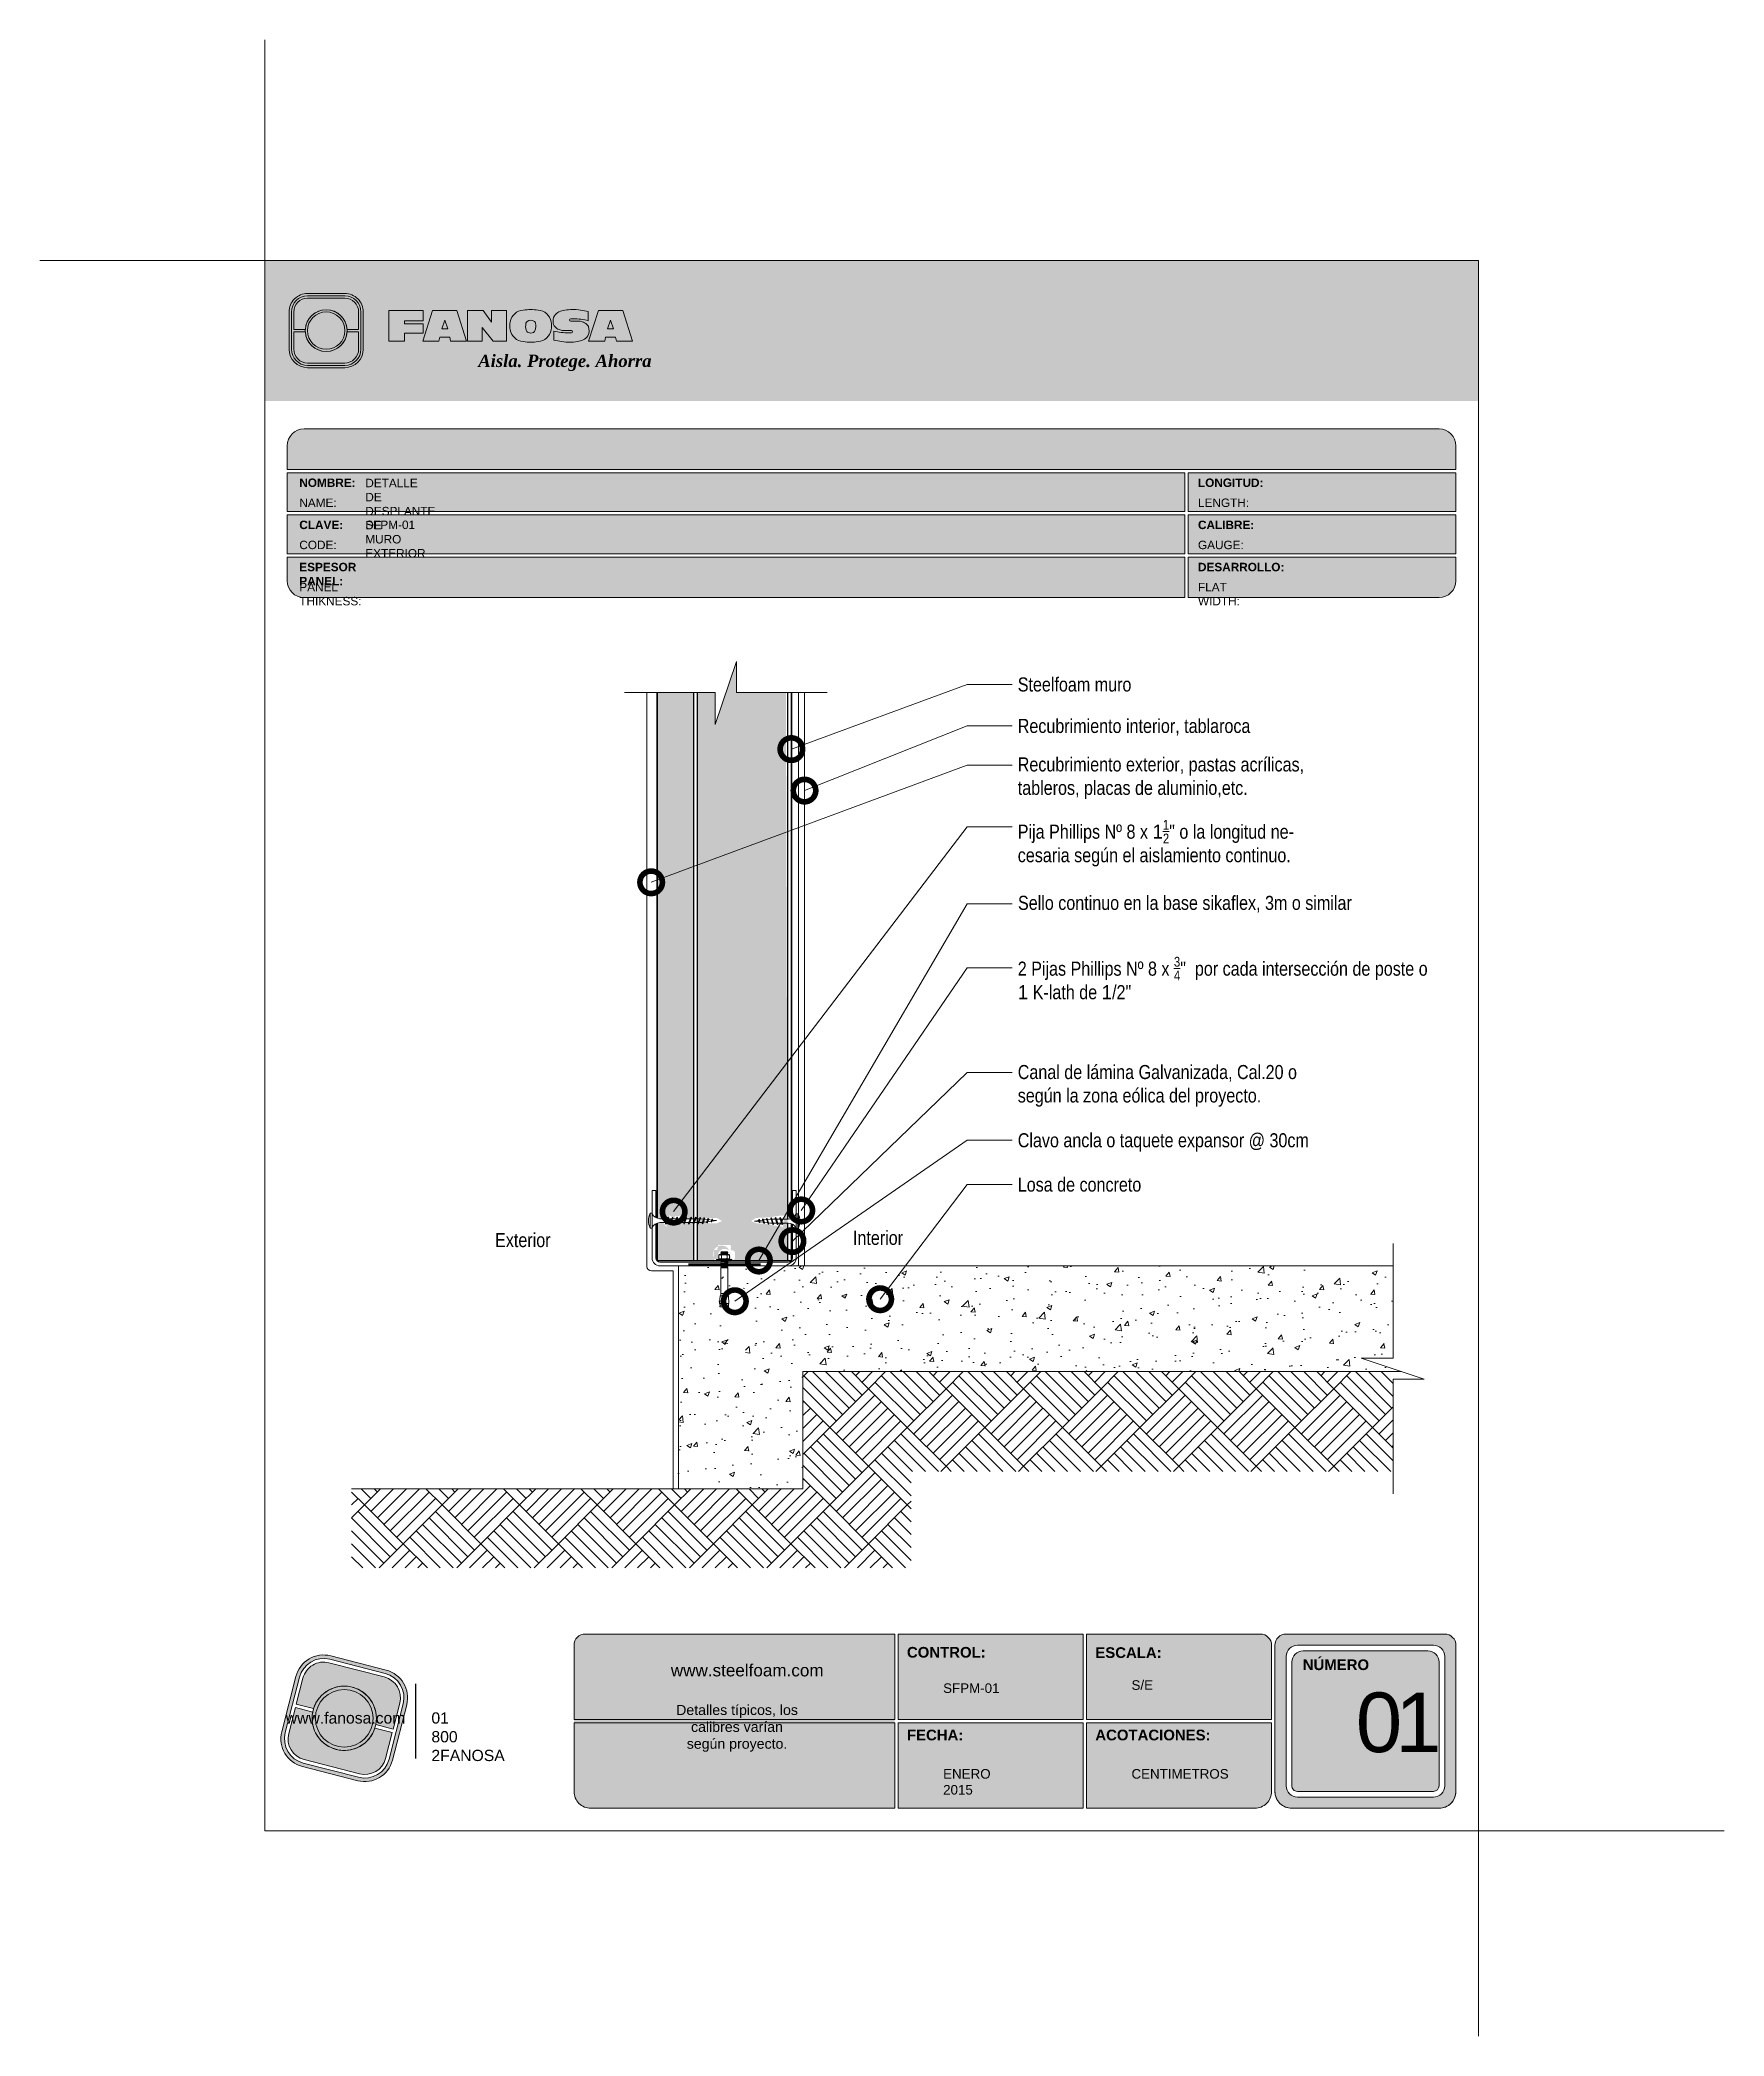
# Model space of a CAD drawing. Header units: millimetres. Extents: x 358.6 to 388.6, y 81.2 to 116.7.
import ezdxf

# ---------------------------------------------------------------- set-up
doc = ezdxf.new("R2010")
doc.units = ezdxf.units.MM
doc.header["$LTSCALE"] = 0.025
doc.linetypes.add('DASHED2', pattern=[9.524999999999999, 6.35, -3.175])
doc.layers.get('0').update_dxf_attribs({"lineweight": 5})
for name, color, linetype, lineweight in [('ESTRUCTURA', 251, 'Continuous', 9), ('hatch', 252, 'Continuous', 0), ('LAMINA ACCESORIOS', 1, 'Continuous', 20), ('LAMINA PANEL', 151, 'Continuous', 25), ('PIJAS', 3, 'Continuous', 0), ('Poliestireno', 253, 'Continuous', 13), ('Recubrimientos', 254, 'Continuous', 15), ('STEELFOAM', 170, 'Continuous', 35), ('TEXTO', 7, 'DASHED2', 0), ('TEXTO @ 1', 7, 'DASHED2', 0), ('TEXTO CUADRO DATOS', 251, 'Continuous', 0)]:
    doc.layers.add(name, color=color, linetype=linetype, lineweight=lineweight)
doc.styles.add('Erika', font='techl___.ttf', dxfattribs={"height": 0.25})
doc.styles.get("Standard").update_dxf_attribs({"font": 'romand.shx'})
doc.dimstyles.new('Erika', dxfattribs={"dimtxt": 0.25, "dimasz": 0.8, "dimexe": 0.5, "dimexo": 0.5, "dimgap": 0, "dimtad": 0, "dimlfac": 0.1, "dimzin": 1, "dimdsep": 46, "dimtxsty": 'Erika', "dimblk": 'DOTSMALL', "dimcen": 2.5, "dimse1": 1, "dimse2": 1, "dimclrd": 252, "dimclre": 252, "dimclrt": 256, "dimadec": 0, "dimazin": 0, "dimtfac": 1, "dimtmove": 0, "dimatfit": 3, "dimldrblk": 'DOTSMALL', "dimfxl": 0, "dimlwd": 0, "dimlwe": 0, "dimarcsym": 0})
pattern_1 = [(49.99999999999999, (0, 0), (0.91092334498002, -0.07969542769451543), [0.09525, -1.04775]), (355, (0, 0), (-0.1762171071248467, 0.9552842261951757), [0.0762, -0.83820292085]), (100.4514447, (0.0759100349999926, -0.006641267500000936), (0.7347062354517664, 0.8755887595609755), [0.08095004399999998, -0.8904512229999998]), (46.18420000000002, (0, 0.2540000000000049), (1.35539520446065, -0.2102116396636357), [0.1428749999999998, -1.571624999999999]), (96.63555760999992, (0.1129495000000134, 0.2364824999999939), (1.187020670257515, 1.237130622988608), [0.1214251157, -1.3356780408]), (351.1841511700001, (0, 0.2540000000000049), (1.187020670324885, 1.237130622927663), [0.11429983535, -1.2572986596]), (21, (0.1270000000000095, 0.1905000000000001), (0.7580719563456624, -0.5113259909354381), [0.09525, -1.04775]), (326.0000000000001, (0.1270000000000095, 0.1905000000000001), (0.3090101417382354, 0.9209398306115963), [0.0762, -0.8382]), (71.45144499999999, (0.1901726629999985, 0.1478895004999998), (1.067082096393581, 0.4096138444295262), [0.08095004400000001, -0.8904496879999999]), (37.50000000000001, (0, 0), (0.01544301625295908, 0.4227751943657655), [0, -0.82804, 0, -0.8509000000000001, 0, -0.8413750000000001]), (7.499999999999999, (0, 0), (0.3340983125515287, 0.5009028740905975), [0, -0.48514, 0, -0.80899, 0, -0.320675]), (327.5, (-0.2832099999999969, 0), (0.677952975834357, -0.02864371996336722), [0, -0.3175, 0, -0.9906, 0, -1.31445]), (317.5, (-0.4102100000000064, 0), (0.7406459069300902, 0.1271324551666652), [0, -0.41275, 0, -0.65786, 0, -0.93345])]

msp = doc.modelspace()

# ---------------------------------------------------------------- texts
at = {"layer": 'TEXTO', "linetype": 'ByBlock', "lineweight": 0, "char_height": 0.2499999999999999, "attachment_point": 1, "style": 'Erika'}
for s, insert in [('{\\C30;Steelfoam }muro', (376.0292741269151, 105.3459154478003)), ('Recubrimiento interior, tablaroca', (376.0292741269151, 104.6078083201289)), ('Recubrimiento exterior, pastas acrílicas, \\Ptableros, placas de aluminio,etc.', (376.0292741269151, 103.9237141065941)), ('\\A1;Canal de lámina Galvanizada, Cal.20 o \\Psegún la zona eólica del proyecto.', (376.0292741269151, 98.45042887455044)), ('Clavo ancla o taquete expansor @ 30cm', (376.0292741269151, 97.23656287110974)), ('Losa de concreto', (376.0292741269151, 96.44856146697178)), ('Exterior', (366.7321469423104, 95.4605862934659)), ('Interior', (373.0971426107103, 95.50048920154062))]:
    msp.add_mtext(s, dxfattribs=dict(at, insert=insert))
for s, insert, width in [('Sello continuo en la base sikaflex, 3m o similar', (376.033409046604, 101.4603040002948), 7.390145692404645), ('\\A1;2 Pijas Phillips Nº 8 x {\\H0.7x;\\S3/4;\\H1.429x;"  por cada intersección de poste o \\fTraditional Arabic|b0|i0|c0|p18;1\\fTechnicLite|b0|i0|c2|p2; K-lath de \\fTraditional Arabic|b0|i0|c0|p18;1\\fTechnicLite|b0|i0|c2|p2;/2"}', (376.0292741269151, 100.3747427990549), 7.441730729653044)]:
    msp.add_mtext(s, dxfattribs=dict(at, insert=insert, width=width))
at = {"layer": 'TEXTO @ 1', "linetype": 'ByBlock', "lineweight": 0, "insert": (376.0292741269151, 102.8119829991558), "char_height": 0.2499999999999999, "attachment_point": 1, "style": 'Erika'}
msp.add_mtext('\\A1;Pija Phillips Nº 8 x {\\fTunga|b0|i0|c0|p34;1\\fTechnicLite|b0|i0|c2|p2;\\H0.7x;\\S1/2;\\H1.429x;" o la longitud ne-\\Pcesaria según el aislamiento continuo.}', dxfattribs=at)
at = {"layer": 'TEXTO CUADRO DATOS', "attachment_point": 1}
for s, insert, char_height, width in [('{\\fArial|b1|i0|c0|p34;NOMBRE:}', (363.2495265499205, 108.8852422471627), 0.15, 0.003231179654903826), ('{\\fArial|b0|i0|c0|p34;DETALLE DE DESPLANTE DE MURO EXTERIOR}', (364.4235766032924, 108.8801262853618), 0.15, 0.003231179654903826), ('{\\fArial|b1|i0|c0|p34;LONGITUD:}', (379.235306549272, 108.8852422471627), 0.15, 0.003231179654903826), ('{\\fArial|b0|i0|c0|p34;NAME:}', (363.2495265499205, 108.5285691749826), 0.15, 0.003231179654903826), ('{\\fArial|b0|i0|c0|p34;LENGTH:}', (379.235306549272, 108.5285691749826), 0.15, 0.003231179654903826), ('{\\fArial|b1|i0|c0|p34;CLAVE:}', (363.2495265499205, 108.1352422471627), 0.15, 0.003231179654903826), ('{\\fArial|b0|i0|c0|p34;SFPM-01 }', (364.4235766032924, 108.136215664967), 0.15, 0.003231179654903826), ('{\\fArial|b1|i0|c0|p34;CALIBRE:}', (379.235306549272, 108.1352422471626), 0.15, 0.003231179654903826), ('{\\fArial|b0|i0|c0|p34;CODE:}', (363.2495265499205, 107.7785691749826), 0.15, 0.003231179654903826), ('{\\fArial|b0|i0|c0|p34;GAUGE:}', (379.235306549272, 107.7785691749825), 0.15, 0.003231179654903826), ('{\\fArial|b1|i0|c0|p34;ESPESOR PANEL:}', (363.2495265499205, 107.3852422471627), 0.15, 0.003231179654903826), ('{\\fArial|b1|i0|c0|p34;DESARROLLO:}', (379.235306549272, 107.3852422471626), 0.15, 0.003231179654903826), ('{\\fArial|b0|i0|c0|p34;PANEL THIKNESS:}', (363.2495265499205, 107.0285691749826), 0.15, 0.003231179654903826), ('{\\fArial|b0|i0|c0|p34;FLAT WIDTH:}', (379.235306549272, 107.0285691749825), 0.15, 0.003231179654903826), ('{\\fArial|b1|i0|c0|p34;CONTROL:}', (374.0582104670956, 88.09704631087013), 0.19, 0.003231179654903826), ('{\\fArial|b1|i0|c0|p34;ESCALA:}', (377.4091698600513, 88.09158905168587), 0.19, 0.003231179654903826), ('{\\fArial|b0|i0|c0|p34;www.steelfoam.com\\P\\W6.892;  \\W1;\\P\\H0.8279x;\\W1.3542; \\W1;Detalles típicos, los \\P{\\W5.14067; }calibres varían \\P{\\W4.05544; }según proyecto.}', (369.8582488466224, 87.79092633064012), 0.2174175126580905, 2.326381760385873), ('{\\fArial|b1|i0|c0|p34;NÚMERO}', (381.0994033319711, 87.87558772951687), 0.19, 0.003231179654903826), ('{\\fArial|b0|i0|c0|p34;SFPM-01 }', (374.7017155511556, 87.4489143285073), 0.17, 0.003231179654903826), ('{\\fArial|b0|i0|c0|p34;S/E}', (378.0526749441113, 87.50437082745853), 0.17, 0.003231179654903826), ('{\\fArial|b0|i0|c0|p34;\\T0.75;01}', (382.043333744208, 87.28615526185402), 1.060422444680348, 0.00456855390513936), ('{\\fArial|b1|i0|c0|p34;FECHA:}', (374.0582104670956, 86.62524224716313), 0.19, 0.003231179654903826), ('{\\fArial|b1|i0|c0|p34;ACOTACIONES:}', (377.4091698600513, 86.62524224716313), 0.19, 0.003231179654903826), ('{\\fArial|b0|i0|c0|p34;ENERO 2015}', (374.7017155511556, 85.92437082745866), 0.17, 0.003231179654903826), ('{\\fArial|b0|i0|c0|p34;CENTIMETROS}', (378.0526749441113, 85.92437082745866), 0.17, 0.003231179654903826)]:
    msp.add_mtext(s, dxfattribs=dict(at, insert=insert, char_height=char_height, width=width))

# ---------------------------------------------------------------- blocks, each defined once
blk = doc.blocks.new('PI-ANCL')
at = {"layer": 'PIJAS', "color": 152}
for p, q in [((0.00168298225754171, 0.03058682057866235), (0.00168298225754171, 0.03267531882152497)), ((0.002282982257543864, 0.03352828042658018), (0.009640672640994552, 0.03352828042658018)), ((0.002282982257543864, 0.03327531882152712), (0.003108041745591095, 0.03327531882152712)), ((0.003159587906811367, 0.03482408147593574), (0.003449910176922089, 0.03512607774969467)), ((0.003449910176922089, 0.03454582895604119), (0.003159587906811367, 0.03482408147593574)), ((0.003159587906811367, 0.03424383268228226), (0.003449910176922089, 0.03454582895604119)), ((0.003449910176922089, 0.03396558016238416), (0.003159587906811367, 0.03424383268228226)), ((0.003159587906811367, 0.03366358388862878), (0.003449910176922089, 0.03396558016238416)), ((0.003300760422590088, 0.03352828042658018), (0.003159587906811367, 0.03366358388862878)), ((0.003449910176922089, 0.03554760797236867), (0.008473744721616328, 0.03554760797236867)), ((0.003449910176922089, 0.03512607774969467), (0.003449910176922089, 0.03554760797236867)), ((0.003449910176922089, 0.03512607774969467), (0.008473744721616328, 0.0354051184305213)), ((0.003449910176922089, 0.03454582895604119), (0.008473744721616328, 0.03482486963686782)), ((0.003449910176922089, 0.03396558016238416), (0.008473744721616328, 0.03424462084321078)), ((0.003708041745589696, 0.03058682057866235), (0.003708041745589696, 0.03267531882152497)), ((0.004308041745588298, 0.03327531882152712), (0.007615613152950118, 0.03327531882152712)), ((0.006023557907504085, 0.03352828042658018), (0.008473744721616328, 0.0336643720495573)), ((0.00821561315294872, 0.03058682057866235), (0.00821561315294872, 0.03267531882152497)), ((0.008473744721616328, 0.0354051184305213), (0.008473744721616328, 0.03554760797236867)), ((0.008473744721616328, 0.0354051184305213), (0.008764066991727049, 0.0351268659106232)), ((0.008764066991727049, 0.0351268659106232), (0.008473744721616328, 0.03482486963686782)), ((0.008473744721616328, 0.03482486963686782), (0.008764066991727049, 0.03454661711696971)), ((0.008764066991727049, 0.03454661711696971), (0.008473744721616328, 0.03424462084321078)), ((0.008473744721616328, 0.03424462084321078), (0.008764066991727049, 0.03396636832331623)), ((0.008764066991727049, 0.03396636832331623), (0.008473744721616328, 0.0336643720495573)), ((0.008473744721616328, 0.0336643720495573), (0.008615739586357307, 0.03352828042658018)), ((0.008815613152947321, 0.03327531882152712), (0.009640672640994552, 0.03327531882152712)), ((0.01024067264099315, 0.03058682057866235), (0.01024067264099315, 0.03267531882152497)), ((-0.0001479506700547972, 0.02959035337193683), (0.01207160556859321, 0.02959035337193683)), ((-0.0001479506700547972, 0.02869344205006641), (-0.0001479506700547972, 0.02959035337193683)), ((-0.0001479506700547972, 0.02869344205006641), (0.01207160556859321, 0.02869344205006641)), ((0.002282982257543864, 0.0299868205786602), (0.003108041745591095, 0.0299868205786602)), ((0.002282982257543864, 0.02973385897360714), (0.009640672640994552, 0.02973385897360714)), ((0.003159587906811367, 0.0296018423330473), (0.003286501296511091, 0.02973385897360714)), ((0.003171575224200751, 0.02959035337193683), (0.003159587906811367, 0.0296018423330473)), ((0.003159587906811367, 0.02844134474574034), (0.003401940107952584, 0.02869344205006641)), ((0.003449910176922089, 0.02816309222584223), (0.003159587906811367, 0.02844134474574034)), ((0.003159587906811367, 0.0278610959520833), (0.003449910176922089, 0.02816309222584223)), ((0.003449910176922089, 0.02758284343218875), (0.003159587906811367, 0.0278610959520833)), ((0.003159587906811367, 0.02728084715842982), (0.003449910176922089, 0.02758284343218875)), ((0.003449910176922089, 0.02700259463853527), (0.003159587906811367, 0.02728084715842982)), ((0.003159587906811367, 0.02670059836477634), (0.003449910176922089, 0.02700259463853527)), ((0.003449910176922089, 0.02642234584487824), (0.003159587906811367, 0.02670059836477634)), ((0.003159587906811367, 0.02612034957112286), (0.003449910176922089, 0.02642234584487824)), ((0.003449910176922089, 0.02584209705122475), (0.003159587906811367, 0.02612034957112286)), ((0.003159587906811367, 0.02554010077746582), (0.003449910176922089, 0.02584209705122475)), ((0.003449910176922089, 0.02526184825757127), (0.003159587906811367, 0.02554010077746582)), ((0.003159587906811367, 0.02495985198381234), (0.003449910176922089, 0.02526184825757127)), ((0.003449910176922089, 0.02468159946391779), (0.003159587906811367, 0.02495985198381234)), ((0.003159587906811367, 0.02437960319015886), (0.003449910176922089, 0.02468159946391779)), ((0.003449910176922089, 0.02410135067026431), (0.003159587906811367, 0.02437960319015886)), ((0.003159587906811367, 0.02379935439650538), (0.003449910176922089, 0.02410135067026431)), ((0.003449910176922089, 0.02352110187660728), (0.003159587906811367, 0.02379935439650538)), ((0.003449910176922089, 0.02304141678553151), (0.003159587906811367, 0.02276316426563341)), ((0.003159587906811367, 0.02276316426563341), (0.008764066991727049, 0.02276316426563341)), ((0.003159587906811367, 0.0004031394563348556), (0.003159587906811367, 0.02276316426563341)), ((0.003449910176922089, 0.02816309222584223), (0.008473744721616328, 0.02844213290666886)), ((0.003449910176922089, 0.02758284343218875), (0.008473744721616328, 0.02786188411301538)), ((0.003449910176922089, 0.02700259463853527), (0.008473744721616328, 0.0272816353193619)), ((0.003449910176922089, 0.02642234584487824), (0.008473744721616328, 0.02670138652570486)), ((0.003449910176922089, 0.02584209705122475), (0.008473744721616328, 0.02612113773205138)), ((0.003449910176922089, 0.02526184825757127), (0.008473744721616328, 0.0255408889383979)), ((0.003449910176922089, 0.02468159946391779), (0.008473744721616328, 0.02496064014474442)), ((0.003449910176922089, 0.02468159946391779), (0.008473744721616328, 0.02496064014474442)), ((0.003449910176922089, 0.02410135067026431), (0.008473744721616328, 0.02438039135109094)), ((0.003449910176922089, 0.02410135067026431), (0.008473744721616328, 0.02438039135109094)), ((0.003449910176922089, 0.02352110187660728), (0.008473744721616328, 0.0238001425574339)), ((0.003449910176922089, 0.02352110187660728), (0.003449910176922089, 0.02304141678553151)), ((0.003449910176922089, 0.02304141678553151), (0.008473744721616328, 0.02304141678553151)), ((0.004308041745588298, 0.0299868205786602), (0.007615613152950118, 0.0299868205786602)), ((0.008252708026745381, 0.02959035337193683), (0.008473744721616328, 0.02960263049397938)), ((0.008599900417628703, 0.02973385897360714), (0.008473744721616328, 0.02960263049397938)), ((0.008473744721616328, 0.02960263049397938), (0.00848655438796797, 0.02959035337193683)), ((0.008715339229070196, 0.02869344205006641), (0.008473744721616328, 0.02844213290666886)), ((0.008473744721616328, 0.02844213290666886), (0.008764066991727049, 0.02816388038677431)), ((0.008764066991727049, 0.02816388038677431), (0.008473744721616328, 0.02786188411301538)), ((0.008473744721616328, 0.02786188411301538), (0.008764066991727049, 0.02758363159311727)), ((0.008764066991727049, 0.02758363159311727), (0.008473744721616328, 0.0272816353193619)), ((0.008473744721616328, 0.0272816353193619), (0.008764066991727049, 0.02700338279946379)), ((0.008764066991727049, 0.02700338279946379), (0.008473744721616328, 0.02670138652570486)), ((0.008473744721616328, 0.02670138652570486), (0.008764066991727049, 0.02642313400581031)), ((0.008764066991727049, 0.02642313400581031), (0.008473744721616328, 0.02612113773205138)), ((0.008473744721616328, 0.02612113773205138), (0.008764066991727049, 0.02584288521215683)), ((0.008764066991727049, 0.02584288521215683), (0.008473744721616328, 0.0255408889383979)), ((0.008473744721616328, 0.0255408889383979), (0.008764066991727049, 0.02526263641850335)), ((0.008764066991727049, 0.02526263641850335), (0.008473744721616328, 0.02496064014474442)), ((0.008473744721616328, 0.02496064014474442), (0.008764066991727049, 0.02468238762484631)), ((0.008764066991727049, 0.02468238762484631), (0.008473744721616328, 0.02438039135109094)), ((0.008473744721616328, 0.02438039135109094), (0.008764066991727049, 0.02410213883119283)), ((0.008764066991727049, 0.02410213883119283), (0.008473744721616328, 0.0238001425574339)), ((0.008473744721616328, 0.0238001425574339), (0.008473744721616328, 0.02304141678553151)), ((0.008473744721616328, 0.02304141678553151), (0.008764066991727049, 0.02276316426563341)), ((0.008764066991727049, 0.0004031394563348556), (0.008764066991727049, 0.02276316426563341)), ((0.008815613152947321, 0.0299868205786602), (0.009640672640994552, 0.0299868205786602)), ((0.01207160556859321, 0.02869344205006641), (0.01207160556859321, 0.02959035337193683)), ((0.002160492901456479, -0.005875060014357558), (0.002596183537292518, 0.0004031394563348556)), ((0.002596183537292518, 0.0004031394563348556), (0.009327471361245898, 0.0004031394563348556)), ((0.003159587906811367, 0.002361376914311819), (0.008764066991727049, 0.002361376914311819)), ((0.00555571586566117, 2.104361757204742e-05), (0.006367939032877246, 2.104361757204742e-05)), ((0.00555571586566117, 2.104361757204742e-05), (0.00555571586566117, -0.005875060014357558)), ((0.006367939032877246, 2.104361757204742e-05), (0.006367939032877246, -0.005875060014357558)), ((0.009763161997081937, -0.005875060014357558), (0.009327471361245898, 0.0004031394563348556)), ((0.00555571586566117, -0.005875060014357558), (0.002160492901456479, -0.005875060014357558)), ((0.002451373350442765, -0.007143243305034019), (0.002633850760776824, -0.005875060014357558)), ((0.002451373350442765, -0.007143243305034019), (0.009472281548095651, -0.007143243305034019)), ((0.002451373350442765, -0.008411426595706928), (0.002633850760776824, -0.007143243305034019)), ((0.002451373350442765, -0.008411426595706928), (0.009472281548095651, -0.008411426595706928)), ((0.006367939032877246, -0.005875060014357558), (0.009763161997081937, -0.005875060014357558)), ((0.009472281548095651, -0.007143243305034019), (0.00928980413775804, -0.005875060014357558)), ((0.009472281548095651, -0.008411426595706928), (0.00928980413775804, -0.007143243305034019))]:
    blk.add_line(p, q, dxfattribs=at)
for centre, start, end in [((0.002282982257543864, 0.03292828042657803), 90.00000000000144, 180), ((0.002282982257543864, 0.03267531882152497), 90, 180.0000000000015), ((0.003108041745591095, 0.03267531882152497), 0, 90.00000000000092), ((0.004308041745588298, 0.03267531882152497), 90, 179.9999999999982), ((0.007615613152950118, 0.03267531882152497), 1.831999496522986e-12, 90), ((0.008815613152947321, 0.03267531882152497), 90, 180.0000000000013), ((0.009640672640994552, 0.03292828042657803), 0, 90.00000000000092), ((0.009640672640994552, 0.03267531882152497), 0, 90), ((0.002282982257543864, 0.03058682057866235), 180.0000000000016, 269.9999999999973), ((0.002282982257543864, 0.0303338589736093), 180, 270.0000000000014), ((0.003108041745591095, 0.03058682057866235), 269.9999999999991, 359.9999999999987), ((0.004308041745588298, 0.03058682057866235), 179.9999999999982, 269.9999999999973), ((0.007615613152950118, 0.03058682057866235), 269.9999999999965, 0), ((0.008815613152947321, 0.03058682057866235), 180.0000000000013, 269.9999999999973), ((0.009640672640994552, 0.03058682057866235), 269.9999999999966, 0), ((0.009640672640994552, 0.0303338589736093), 270.0000000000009, 0)]:
    blk.add_arc(centre, 0.0006000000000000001, start, end, dxfattribs=at)
blk = doc.blocks.new('LOGO GRIS')
h = blk.add_hatch(color=254)
edge = h.paths.add_edge_path()
edge.add_arc((2075.55300328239, 279.2979295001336), 0.508199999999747, 255.6007667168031, 345.6007667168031, ccw=False)
edge.add_line((2075.426625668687, 278.8056938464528), (2074.442154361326, 279.0584490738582))
edge.add_arc((2074.568531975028, 279.5506847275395), 0.5082000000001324, 165.6007667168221, 255.6007667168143, ccw=False)
edge.add_line((2074.076296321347, 279.6770623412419), (2074.329051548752, 280.661533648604))
edge.add_arc((2074.821287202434, 280.535156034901), 0.508200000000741, 75.60076671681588, 165.6007667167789, ccw=False)
edge.add_line((2074.947664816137, 281.0273916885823), (2075.932136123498, 280.7746364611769))
edge.add_arc((2075.805758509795, 280.2824008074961), 0.5081999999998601, -14.399233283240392, 75.60076671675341, ccw=False)
edge.add_line((2076.297994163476, 280.1560231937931), (2076.045238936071, 279.1715518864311))
edge = h.paths.add_edge_path(flags=16)
edge.add_arc((2075.55300328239, 279.2979295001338), 0.4446749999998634, 255.6007667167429, 345.6007667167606, ccw=False)
edge.add_line((2075.4424228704, 278.867223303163), (2074.457951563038, 279.1199785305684))
edge.add_arc((2074.568531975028, 279.5506847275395), 0.4446750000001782, 165.6007667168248, 255.6007667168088, ccw=False)
edge.add_line((2074.137825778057, 279.6612651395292), (2074.390581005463, 280.6457364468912))
edge.add_arc((2074.821287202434, 280.5351560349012), 0.4446750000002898, 75.60076671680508, 165.6007667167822, ccw=False)
edge.add_line((2074.931867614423, 280.9658622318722), (2075.916338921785, 280.7131070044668))
edge.add_arc((2075.805758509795, 280.2824008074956), 0.4446750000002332, -14.399233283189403, 75.60076671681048, ccw=False)
edge.add_line((2076.236464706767, 280.1718203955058), (2075.983709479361, 279.1873490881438))
h = blk.add_hatch(color=254)
edge = h.paths.add_edge_path()
edge.add_line((2076.05645623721, 279.7261466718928), (2076.174935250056, 280.1876175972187))
edge.add_arc((2075.805758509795, 280.2824008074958), 0.3811499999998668, 345.60076671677, 435.6007667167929)
edge.add_line((2075.900541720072, 280.6515775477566), (2074.916070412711, 280.9043327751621))
edge.add_arc((2074.821287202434, 280.5351560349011), 0.3811500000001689, 75.6007667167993, 165.6007667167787)
edge.add_line((2074.452110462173, 280.6299392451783), (2074.333631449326, 280.1684683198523))
edge.add_line((2074.333631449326, 280.1684683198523), (2074.642133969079, 280.0892627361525))
edge.add_arc((2075.187145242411, 279.9165427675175), 0.5717249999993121, -11.21449474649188, 162.4160281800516, ccw=False)
edge.add_line((2075.747953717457, 279.8053522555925), (2076.05645623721, 279.7261466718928))
h = blk.add_hatch(color=254)
h.paths.add_polyline_path([(2074.615420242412, 279.9165427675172, 1), (2075.758870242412, 279.9165427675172, 1)])
h.paths.add_polyline_path([(2075.699701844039, 279.9165427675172, -1), (2074.674588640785, 279.9165427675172, -1)], flags=16)
blk.add_hatch(color=252).paths.add_polyline_path([(2075.699701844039, 279.9165427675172, 1), (2074.674588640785, 279.9165427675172, 1)])
h = blk.add_hatch(color=254)
edge = h.paths.add_edge_path()
edge.add_arc((2075.187145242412, 279.9165427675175), 0.5717250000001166, 168.7855052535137, 342.4160281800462)
edge.add_line((2075.732156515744, 279.7438227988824), (2076.040659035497, 279.6646172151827))
edge.add_line((2076.040659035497, 279.6646172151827), (2075.922180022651, 279.2031462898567))
edge.add_arc((2075.55300328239, 279.2979295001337), 0.3811499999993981, 255.6007667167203, 345.60076671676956, ccw=False)
edge.add_line((2075.458220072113, 278.9287527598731), (2074.473748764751, 279.1815079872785))
edge.add_arc((2074.568531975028, 279.5506847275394), 0.3811500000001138, 165.6007667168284, 255.60076671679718, ccw=False)
edge.add_line((2074.199355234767, 279.6454679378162), (2074.317834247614, 280.1069388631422))
edge.add_line((2074.317834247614, 280.1069388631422), (2074.626336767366, 280.0277332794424))
at = {"color": 254}
for points in [[(2076.045238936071, 279.1715518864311, -0.414213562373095), (2075.426625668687, 278.8056938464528), (2074.442154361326, 279.0584490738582, -0.414213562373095), (2074.076296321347, 279.6770623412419), (2074.329051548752, 280.661533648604, -0.414213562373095), (2074.947664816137, 281.0273916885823), (2075.932136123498, 280.7746364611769, -0.4142135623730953), (2076.297994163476, 280.1560231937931)], [(2075.983709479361, 279.1873490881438, -0.4142135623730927), (2075.4424228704, 278.867223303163), (2074.457951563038, 279.1199785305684, -0.4142135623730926), (2074.137825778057, 279.6612651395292), (2074.390581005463, 280.6457364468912, -0.414213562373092), (2074.931867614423, 280.9658622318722), (2075.916338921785, 280.7131070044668, -0.4142135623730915), (2076.236464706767, 280.1718203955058)], [(2076.05645623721, 279.7261466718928), (2076.174935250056, 280.1876175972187, 0.414213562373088), (2075.900541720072, 280.6515775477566), (2074.916070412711, 280.9043327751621, 0.4142135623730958), (2074.452110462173, 280.6299392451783), (2074.333631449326, 280.1684683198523), (2074.642133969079, 280.0892627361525, -0.9459053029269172), (2075.747953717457, 279.8053522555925)], [(2074.626336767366, 280.0277332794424, 0.9459053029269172), (2075.732156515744, 279.7438227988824), (2076.040659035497, 279.6646172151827), (2075.922180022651, 279.2031462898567, -0.4142135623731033), (2075.458220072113, 278.9287527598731), (2074.473748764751, 279.1815079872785, -0.414213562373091), (2074.199355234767, 279.6454679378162), (2074.317834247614, 280.1069388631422)]]:
    blk.add_lwpolyline(points, format="xyb", close=True, dxfattribs=at)
for radius in [0.5717249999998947, 0.5125566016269]:
    blk.add_circle((2075.187145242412, 279.9165427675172), radius, dxfattribs=at)
blk = doc.blocks.new('FANOSA')
at = {"color": 253, "const_width": 0.02}
blk.add_lwpolyline([(365.3181968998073, 247.9798347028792), (365.3181968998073, 246.6427006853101)], dxfattribs=at)
at = {"color": 254}
blk.add_blockref('LOGO GRIS', (-1711.138939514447, -32.55437656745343), dxfattribs=at)
at = {"layer": 'TEXTO CUADRO DATOS', "char_height": 0.2, "width": 0.003231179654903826, "attachment_point": 1}
for s, insert in [('{\\fArial|b0|i0|c0|p34;www.fanosa.com}', (363.0082168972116, 247.4682254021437)), ('{\\fArial|b0|i0|c0|p34;01 800 2FANOSA}', (365.5993370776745, 247.4682254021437))]:
    blk.add_mtext(s, dxfattribs=dict(at, insert=insert))
blk = doc.blocks.new('LOGO 1')
for color, points in [(7, [(362.633524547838, 273.3012676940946), (362.633524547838, 270.8012676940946), (384.2235245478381, 270.8012676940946), (384.2235245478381, 273.3012676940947)]), (30, [(364.0980555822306, 272.0718926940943), (364.3048789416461, 272.0718926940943), (364.3048789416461, 272.3812676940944, 0.4142135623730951), (364.0573789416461, 272.6287676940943), (363.3973789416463, 272.6287676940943, 0.4142135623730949), (363.1498789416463, 272.3812676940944), (363.1498789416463, 272.0718926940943), (363.3567023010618, 272.0718926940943, -0.9459053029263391)]), (7, [(364.8420585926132, 272.4104305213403), (365.4501879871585, 272.4104305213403), (365.4501879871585, 272.2247109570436), (365.119665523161, 272.2247109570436), (365.119665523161, 272.1719110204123), (365.4501879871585, 272.1719110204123), (365.4501879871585, 272.00471122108), (365.119665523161, 272.00471122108), (365.119665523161, 271.8609844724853), (364.8420585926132, 271.8609844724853)]), (252, [(364.0602079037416, 272.0512676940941, 1), (363.3945499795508, 272.0512676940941, 1)]), (170, [(364.3048789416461, 271.7212676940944), (364.3048789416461, 272.0306426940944), (364.0980555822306, 272.0306426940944, -0.9459053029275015), (363.3567023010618, 272.0306426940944), (363.1498789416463, 272.0306426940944), (363.1498789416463, 271.7212676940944, 0.4142135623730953), (363.3973789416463, 271.4737676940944), (364.057378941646, 271.4737676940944, 0.4142135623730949)])]:
    blk.add_hatch(color=color).paths.add_polyline_path(points)
h = blk.add_hatch(color=7)
edge = h.paths.add_edge_path()
edge.add_arc((364.057378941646, 271.7212676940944), 0.3299999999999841, -89.99999999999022, 9.890754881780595e-12, ccw=False)
edge.add_line((364.0573789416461, 271.3912676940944), (363.3973789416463, 271.3912676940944))
edge.add_arc((363.3973789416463, 271.7212676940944), 0.3299999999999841, 179.9999999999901, 269.9999999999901, ccw=False)
edge.add_line((363.0673789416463, 271.7212676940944), (363.0673789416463, 272.3812676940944))
edge.add_arc((363.3973789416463, 272.3812676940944), 0.3299999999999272, 90, 180, ccw=False)
edge.add_line((363.3973789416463, 272.7112676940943), (364.0573789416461, 272.7112676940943))
edge.add_arc((364.0573789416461, 272.3812676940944), 0.3299999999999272, 0, 90, ccw=False)
edge.add_line((364.387378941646, 272.3812676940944), (364.387378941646, 271.7212676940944))
edge = h.paths.add_edge_path(flags=16)
edge.add_arc((364.0573789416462, 271.7212676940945), 0.2887500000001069, 269.9999999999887, 359.9999999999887, ccw=False)
edge.add_line((364.0573789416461, 271.4325176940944), (363.3973789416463, 271.4325176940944))
edge.add_arc((363.3973789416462, 271.7212676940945), 0.2887500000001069, 180.0000000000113, 270.0000000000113, ccw=False)
edge.add_line((363.1086289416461, 271.7212676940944), (363.1086289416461, 272.3812676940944))
edge.add_arc((363.3973789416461, 272.3812676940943), 0.28875000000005, 89.99999999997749, 179.9999999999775, ccw=False)
edge.add_line((363.3973789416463, 272.6700176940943), (364.0573789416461, 272.6700176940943))
edge.add_arc((364.0573789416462, 272.3812676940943), 0.28875000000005, 2.262368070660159e-11, 90.00000000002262, ccw=False)
edge.add_line((364.3461289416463, 272.3812676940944), (364.3461289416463, 271.7212676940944))
h = blk.add_hatch(color=7)
h.paths.add_polyline_path([(363.3561289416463, 272.0512676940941, 1), (364.0986289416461, 272.0512676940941, 1)])
h.paths.add_polyline_path([(364.0602079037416, 272.0512676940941, -1), (363.3945499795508, 272.0512676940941, -1)], flags=16)
h = blk.add_hatch(color=7)
h.paths.add_polyline_path([(365.620750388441, 272.4104305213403), (365.4485062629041, 271.8609844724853), (365.7332546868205, 271.8609844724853), (365.7479187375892, 271.934277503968), (365.9266795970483, 271.934277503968), (365.9413436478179, 271.8609844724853), (366.2260920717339, 271.8609844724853), (366.0538479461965, 272.4104305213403)])
h.paths.add_polyline_path([(365.837299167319, 272.2366800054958), (365.8906148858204, 272.0814774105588), (365.7839834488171, 272.0814774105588)], flags=16)
h = blk.add_hatch(color=7)
h.paths.add_polyline_path([(366.9358659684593, 272.4104305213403), (366.6709453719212, 272.4104305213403), (366.6709453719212, 272.1991139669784), (366.5221127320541, 272.4104305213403), (366.2395855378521, 272.4104305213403), (366.2395855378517, 271.8609844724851), (366.5045061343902, 271.8609844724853), (366.5045061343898, 272.1071001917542), (366.6947223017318, 271.8609844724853), (366.9358659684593, 271.8609844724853)])
h.paths.add_polyline_path([(367.4970415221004, 272.4140725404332, 0.09403921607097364), (367.2339520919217, 272.4140725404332, 0.3497782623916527), (367.0006865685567, 272.2074327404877, 0.09737279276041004), (367.0006865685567, 272.0639822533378, 0.3497782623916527), (367.2339520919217, 271.8573424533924, 0.09403921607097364), (367.4970415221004, 271.8573424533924, 0.3497782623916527), (367.7303070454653, 272.0639822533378, 0.09737279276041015), (367.7303070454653, 272.2074327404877, 0.3497782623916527)])
h.paths.add_polyline_path([(367.2999959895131, 272.2148320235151, -0.3799377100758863), (367.4309976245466, 272.2148320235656, -0.158874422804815), (367.4503779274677, 272.1817168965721, -0.1263576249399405), (367.44577155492, 272.0572845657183, -0.2142742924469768), (367.4126854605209, 272.0188340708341, -0.2226123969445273), (367.318308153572, 272.0188340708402, -0.2142742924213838), (367.2852220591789, 272.0572845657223, -0.1263576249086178), (367.2806156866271, 272.1817168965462, -0.1588744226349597)], flags=16)
h.paths.add_polyline_path([(368.0775589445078, 272.2601931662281), (368.1276424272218, 272.2601931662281, -0.05869489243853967), (368.3904870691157, 272.2278050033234), (368.3904870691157, 272.3881713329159, 0.06395994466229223), (368.1046346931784, 272.4264429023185, 0.04691611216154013), (367.9730899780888, 272.4140725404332, 0.2229690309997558), (367.7857619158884, 272.3139728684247, 0.1654172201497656), (367.7667124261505, 272.182419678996, 0.1952229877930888), (367.8161538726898, 272.1004656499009, 0.07724634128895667), (367.887655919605, 272.0635888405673, 0.08066867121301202), (367.9607834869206, 272.0517133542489), (368.0895714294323, 272.0517133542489, -1), (368.0895714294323, 272.0112218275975), (368.0394879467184, 272.0112218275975, -0.05869489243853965), (367.7766433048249, 272.0436099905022), (367.7766433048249, 271.8832436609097, 0.0639599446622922), (368.0624956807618, 271.8449720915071, 0.04691611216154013), (368.1940403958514, 271.8573424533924, 0.2229690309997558), (368.3813684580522, 271.9574421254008, 0.2091142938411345), (368.391184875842, 272.1225548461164, 0.1301021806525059), (368.3636451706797, 272.1610969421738, 0.09267767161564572), (368.2794744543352, 272.2078261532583, 0.08066867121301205), (368.2063468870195, 272.2197016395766), (368.0775589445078, 272.2197016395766, -1)])
h.paths.add_polyline_path([(369.0017330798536, 272.4104305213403), (368.5686355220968, 272.4104305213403), (368.3963913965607, 271.8609844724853), (368.6811398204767, 271.8609844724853), (368.6958038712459, 271.934277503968), (368.8745647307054, 271.934277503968), (368.8892287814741, 271.8609844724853), (369.1739772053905, 271.8609844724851)])
h.paths.add_polyline_path([(368.7851843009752, 272.2366800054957), (368.8385000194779, 272.0814774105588), (368.7318685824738, 272.0814774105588)], flags=16)
at = {"color": 7}
for points in [[(364.387378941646, 271.7212676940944, -0.414213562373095), (364.0573789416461, 271.3912676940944), (363.3973789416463, 271.3912676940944, -0.414213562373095), (363.0673789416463, 271.7212676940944), (363.0673789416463, 272.3812676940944, -0.414213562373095), (363.3973789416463, 272.7112676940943), (364.0573789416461, 272.7112676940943, -0.4142135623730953), (364.387378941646, 272.3812676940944)], [(364.3461289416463, 271.7212676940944, -0.4142135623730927), (364.0573789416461, 271.4325176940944), (363.3973789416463, 271.4325176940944, -0.4142135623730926), (363.1086289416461, 271.7212676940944), (363.1086289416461, 272.3812676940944, -0.414213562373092), (363.3973789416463, 272.6700176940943), (364.0573789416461, 272.6700176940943, -0.4142135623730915), (364.3461289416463, 272.3812676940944)], [(367.7303070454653, 272.2074327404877, 0.3497782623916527), (367.4970415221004, 272.4140725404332, 0.09403921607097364), (367.2339520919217, 272.4140725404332, 0.3497782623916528), (367.0006865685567, 272.2074327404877, 0.09737279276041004), (367.0006865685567, 272.0639822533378, 0.3497782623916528), (367.2339520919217, 271.8573424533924, 0.09403921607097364), (367.4970415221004, 271.8573424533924, 0.3497782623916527), (367.7303070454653, 272.0639822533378, 0.09737279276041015)], [(368.3637508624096, 272.1610094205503, 0.09280978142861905), (368.2794744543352, 272.2078261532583, 0.08066867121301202), (368.2063468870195, 272.2197016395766), (368.0775589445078, 272.2197016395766, -0.9999999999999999), (368.0775589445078, 272.2601931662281), (368.1276424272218, 272.2601931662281, -0.05869489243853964), (368.3904870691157, 272.2278050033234), (368.3904870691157, 272.3881713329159, 0.06395994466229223), (368.1046346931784, 272.4264429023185, 0.04691611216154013), (367.9730899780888, 272.4140725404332, 0.2229690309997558), (367.7857619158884, 272.3139728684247, 0.1654172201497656), (367.7667124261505, 272.182419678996, 0.1952229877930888), (367.8161538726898, 272.1004656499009, 0.07724634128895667), (367.887655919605, 272.0635888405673, 0.08066867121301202), (367.9607834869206, 272.0517133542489), (368.0895714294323, 272.0517133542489, -0.9999999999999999), (368.0895714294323, 272.0112218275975), (368.0394879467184, 272.0112218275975, -0.05869489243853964), (367.7766433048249, 272.0436099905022), (367.7766433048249, 271.8832436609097, 0.06395994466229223), (368.0624956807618, 271.8449720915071, 0.04691611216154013), (368.1940403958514, 271.8573424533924, 0.2229690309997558), (368.3813684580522, 271.9574421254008, 0.2091142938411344), (368.391184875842, 272.1225548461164, 0.1341802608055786)], [(367.2852220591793, 272.0572845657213, 0.2142742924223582), (367.318308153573, 272.0188340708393, 0.2226123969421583), (367.4126854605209, 272.0188340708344, 0.2142742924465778), (367.44577155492, 272.0572845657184, 0.1263576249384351), (367.4503779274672, 272.1817168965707, 0.1588744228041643), (367.4309976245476, 272.2148320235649, 0.379937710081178), (367.2999959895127, 272.2148320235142, 0.1588744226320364), (367.2806156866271, 272.1817168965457, 0.1263576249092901)]]:
    blk.add_lwpolyline(points, format="xyb", close=True, dxfattribs=at)
at = {"color": 30}
blk.add_lwpolyline([(364.3048789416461, 272.0718926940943), (364.3048789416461, 272.3812676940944, 0.414213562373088), (364.0573789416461, 272.6287676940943), (363.3973789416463, 272.6287676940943, 0.4142135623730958), (363.1498789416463, 272.3812676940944), (363.1498789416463, 272.0718926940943), (363.3567023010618, 272.0718926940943, -0.9459053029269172), (364.0980555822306, 272.0718926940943)], format="xyb", close=True, dxfattribs=at)
at = {"color": 7}
for points in [[(364.8420585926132, 272.4104305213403), (365.4501879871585, 272.4104305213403), (365.4501879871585, 272.2247109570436), (365.119665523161, 272.2247109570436), (365.119665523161, 272.1719110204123), (365.4501879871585, 272.1719110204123), (365.4501879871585, 272.00471122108), (365.119665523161, 272.00471122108), (365.119665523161, 271.8609844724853), (364.8420585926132, 271.8609844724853)], [(365.7332546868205, 271.8609844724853), (365.4485062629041, 271.8609844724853), (365.620750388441, 272.4104305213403), (366.0538479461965, 272.4104305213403), (366.2260920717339, 271.8609844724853), (365.9413436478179, 271.8609844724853), (365.9266795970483, 271.934277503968), (365.7479187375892, 271.934277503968)], [(366.5045061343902, 272.1071001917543), (366.5045061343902, 271.8609844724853), (366.2395855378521, 271.8609844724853), (366.2395855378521, 272.4104305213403), (366.5221127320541, 272.4104305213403), (366.6709453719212, 272.1991139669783), (366.6709453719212, 272.4104305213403), (366.9358659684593, 272.4104305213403), (366.9358659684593, 271.8609844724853), (366.6947223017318, 271.8609844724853)], [(368.8745647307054, 271.934277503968), (368.8892287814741, 271.8609844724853), (369.1739772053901, 271.8609844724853), (369.0017330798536, 272.4104305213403), (368.5686355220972, 272.4104305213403), (368.3963913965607, 271.8609844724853), (368.6811398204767, 271.8609844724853), (368.6958038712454, 271.934277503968)], [(365.7839834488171, 272.0814774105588), (365.837299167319, 272.2366800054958), (365.8906148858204, 272.0814774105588)], [(368.8385000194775, 272.0814774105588), (368.7851843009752, 272.2366800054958), (368.7318685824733, 272.0814774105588)]]:
    blk.add_lwpolyline(points, close=True, dxfattribs=at)
at = {"color": 170}
blk.add_lwpolyline([(363.3567023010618, 272.0306426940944, 0.9459053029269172), (364.0980555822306, 272.0306426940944), (364.3048789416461, 272.0306426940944), (364.3048789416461, 271.7212676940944, -0.4142135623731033), (364.0573789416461, 271.4737676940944), (363.3973789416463, 271.4737676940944, -0.414213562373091), (363.1498789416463, 271.7212676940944), (363.1498789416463, 272.0306426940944)], format="xyb", close=True, dxfattribs=at)
at = {"color": 7}
for radius in [0.3712499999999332, 0.332828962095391]:
    blk.add_circle((363.7273789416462, 272.0512676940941), radius, dxfattribs=at)
at = {"color": 254, "insert": (366.4315877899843, 271.623287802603), "char_height": 0.22, "width": 5.448476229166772, "attachment_point": 1}
blk.add_mtext('{\\fBookman Old Style|b1|i1|c0|p18;\\C255;Aisla. Protege. Ahorra}', dxfattribs=at)
blk = doc.blocks.new('_DotSmall')
at = {"color": 0, "linetype": 'ByBlock', "const_width": 0.5}
blk.add_lwpolyline([(-0.0625, 0, 1), (0.0625, 0, 1)], format="xyb", close=True, dxfattribs=at)
blk = doc.blocks.new('Phillips 8 x 34')
at = {"layer": 'PIJAS'}
for p, q in [((-0.03111873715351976, -0.1322546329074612), (-0.03111873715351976, 0.1322546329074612)), ((-0.03111873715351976, 0.1322546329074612), (0, 0.1322546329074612)), ((0, -0.1322546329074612), (0, 0.1322546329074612)), ((0.1400343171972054, 0.0350085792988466), (0.2681992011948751, 0.0350085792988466)), ((0.2391474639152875, -0.05243507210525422), (0.2744091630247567, 0.05243504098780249)), ((0.248949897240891, -0.062237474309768), (0.2800685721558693, 0.06223744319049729)), ((0.2546092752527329, -0.05243507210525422), (0.2898709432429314, 0.05243504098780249)), ((0.2800686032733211, 0.06223744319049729), (0.2744091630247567, 0.05243500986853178)), ((0.2800685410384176, 0.06223744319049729), (0.2898709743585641, 0.05243500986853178)), ((0.2841510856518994, 0.0350085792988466), (0.3495186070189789, 0.0350085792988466)), ((0.3204122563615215, -0.05243510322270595), (0.3556739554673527, 0.05243504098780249)), ((0.330214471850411, -0.06223744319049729), (0.361333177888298, 0.062237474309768)), ((0.3358738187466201, -0.05243500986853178), (0.3711354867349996, 0.05243513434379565)), ((0.3613333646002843, 0.06223744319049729), (0.355673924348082, 0.05243500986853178)), ((0.3613333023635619, 0.06223744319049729), (0.3711357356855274, 0.05243500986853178)), ((0.3651121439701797, 0.0350085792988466), (0.4304289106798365, 0.0350085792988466)), ((0.4013204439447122, -0.05243500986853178), (0.4365821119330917, 0.05243510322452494)), ((0.4111226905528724, -0.06223738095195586), (0.4422413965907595, 0.06223756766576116)), ((0.4167824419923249, -0.05243507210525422), (0.4520441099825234, 0.05243504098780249)), ((0.4422418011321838, 0.06223744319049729), (0.4365823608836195, 0.05243500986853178)), ((0.4422417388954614, 0.06223744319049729), (0.4520441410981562, 0.05243500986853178)), ((0.4461845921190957, 0.03500851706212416), (0.4590088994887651, 0.03500851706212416)), ((0.5101103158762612, 0.02862083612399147), (0.4590088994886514, 0.03500851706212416)), ((0.4853157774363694, -0.04584511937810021), (0.5146938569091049, 0.04152683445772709)), ((0.4951180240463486, -0.05564752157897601), (0.520353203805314, 0.05132942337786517)), ((0.5007773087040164, -0.04584505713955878), (0.5301554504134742, 0.04152711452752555)), ((0.5125021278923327, 0.03500851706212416), (0.5189761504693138, 0.03500851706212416)), ((0.520353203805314, 0.05132957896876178), (0.5146937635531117, 0.04152717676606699)), ((0.5203534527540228, 0.05132933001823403), (0.5301558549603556, 0.04152689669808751)), ((0.580303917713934, 0.0198466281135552), (0.5248955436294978, 0.02677269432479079)), ((0.5634841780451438, -0.03121016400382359), (0.5840657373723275, 0.03000048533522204)), ((0.5732866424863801, -0.04101265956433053), (0.5897253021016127, 0.03980288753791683)), ((0.5789461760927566, -0.03121025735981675), (0.5995277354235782, 0.03000048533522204)), ((0.5897254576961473, 0.03980298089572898), (0.5840660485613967, 0.03000054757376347)), ((0.5897251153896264, 0.03980273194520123), (0.5995275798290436, 0.03000023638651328)), ((0.6507580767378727, 0.01103986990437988), (0.5951456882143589, 0.01799142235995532)), ((0.641653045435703, -0.01657530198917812), (0.6538483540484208, 0.01969414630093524)), ((0.6514554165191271, -0.02637773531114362), (0.6595077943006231, 0.02949664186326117)), ((0.6595078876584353, 0.02949670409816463), (0.6538484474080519, 0.01969427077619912)), ((0.657114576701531, -0.01657523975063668), (0.6693099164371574, 0.01969439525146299)), ((0.6595074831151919, 0.02949654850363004), (0.6693099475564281, 0.01969408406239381)), ((0.7390774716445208, -1.555936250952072e-07), (0.6655319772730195, 0.00919312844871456)), ((-0.03111873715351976, -0.1322546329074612), (0, -0.1322546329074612)), ((0.1400343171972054, -0.03500854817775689), (0.2447228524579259, -0.03500854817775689)), ((0.2489498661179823, -0.062237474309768), (0.2391474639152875, -0.05243507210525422)), ((0.2489498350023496, -0.062237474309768), (0.2546092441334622, -0.05243507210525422)), ((0.2604687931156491, -0.03500854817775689), (0.3260423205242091, -0.03500854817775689)), ((0.3302146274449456, -0.062237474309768), (0.3204122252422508, -0.05243507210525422)), ((0.3302146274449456, -0.062237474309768), (0.3358740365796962, -0.05243507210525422)), ((0.341704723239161, -0.03500854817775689), (0.4071799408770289, -0.03500854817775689)), ((0.4111230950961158, -0.062237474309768), (0.4013206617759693, -0.05243507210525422)), ((0.4111230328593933, -0.062237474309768), (0.4167824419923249, -0.05243504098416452)), ((0.4226419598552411, -0.03500854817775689), (0.4590111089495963, -0.03500854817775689)), ((0.4590093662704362, -0.0350087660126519), (0.4900536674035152, -0.03112822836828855)), ((0.4951183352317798, -0.05564752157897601), (0.4853158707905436, -0.04584505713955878)), ((0.4951182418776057, -0.05564752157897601), (0.5007776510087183, -0.04584511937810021)), ((0.5061336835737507, -0.0291182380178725), (0.5663521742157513, -0.02159092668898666)), ((0.5732867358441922, -0.04101272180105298), (0.5634842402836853, -0.03121025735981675)), ((0.573286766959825, -0.0410125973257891), (0.5789462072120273, -0.03121022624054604)), ((0.5826955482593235, -0.01954798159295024), (0.6428726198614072, -0.01202586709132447)), ((0.6514553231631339, -0.02637767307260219), (0.6416528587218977, -0.01657520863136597)), ((0.6514553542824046, -0.02637764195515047), (0.657114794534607, -0.01657523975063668)), ((0.6589657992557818, -0.0100141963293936), (0.7390774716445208, -1.555936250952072e-07))]:
    blk.add_line(p, q, dxfattribs=at)
at = {"layer": 'PIJAS', "linetype": 'ByBlock', "lineweight": 0}
blk.add_arc((0.2076005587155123, 0), 0.272906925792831, 151.0127863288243, 208.9872136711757, dxfattribs=at)
at = {"layer": 'PIJAS'}
for centre, start, end in [((0.1425436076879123, 0.1880696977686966), 201.3836139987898, 269.0608419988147), ((0.1425436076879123, -0.1880696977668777), 90.93910300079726, 158.6163309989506)]:
    blk.add_arc(centre, 0.1530816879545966, start, end, dxfattribs=at)
blk = doc.blocks.new('phillips 1pul.')
at = {"layer": 'PIJAS'}
for p, q in [((-0.03111873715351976, -0.1322546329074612), (-0.03111873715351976, 0.1322546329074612)), ((-0.03111873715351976, 0.1322546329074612), (0, 0.1322546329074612)), ((0, -0.1322546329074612), (0, 0.1322546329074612)), ((0.1400343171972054, 0.0350085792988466), (0.2681992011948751, 0.0350085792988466)), ((0.2391474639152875, -0.05243507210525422), (0.2744091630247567, 0.05243504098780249)), ((0.248949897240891, -0.062237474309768), (0.2800685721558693, 0.06223744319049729)), ((0.2546092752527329, -0.05243507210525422), (0.2898709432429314, 0.05243504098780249)), ((0.2800686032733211, 0.06223744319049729), (0.2744091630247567, 0.05243500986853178)), ((0.2800685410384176, 0.06223744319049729), (0.2898709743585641, 0.05243500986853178)), ((0.2838605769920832, 0.0350085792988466), (0.3491773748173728, 0.0350085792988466)), ((0.3200561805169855, -0.05243507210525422), (0.355317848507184, 0.05243500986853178)), ((0.3298585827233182, -0.062237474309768), (0.3609772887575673, 0.06223744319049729)), ((0.3355179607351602, -0.05243507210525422), (0.3707796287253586, 0.05243504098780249)), ((0.3609772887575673, 0.062237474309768), (0.355317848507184, 0.05243504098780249)), ((0.3609772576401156, 0.06223744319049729), (0.3707796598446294, 0.05243500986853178)), ((0.3646338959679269, 0.0350085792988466), (0.4302071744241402, 0.0350085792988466)), ((0.4009648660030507, -0.05243510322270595), (0.4362265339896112, 0.05243504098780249)), ((0.4107672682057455, -0.062237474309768), (0.4418859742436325, 0.062237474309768)), ((0.4164266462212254, -0.05243507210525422), (0.4516883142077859, 0.05243504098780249)), ((0.4418859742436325, 0.06223744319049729), (0.4362265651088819, 0.05243504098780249)), ((0.4418859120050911, 0.06223744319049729), (0.4516883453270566, 0.05243500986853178)), ((0.4456120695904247, 0.0350085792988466), (0.5109795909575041, 0.0350085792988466)), ((0.4818732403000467, -0.05243510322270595), (0.517134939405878, 0.05243504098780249)), ((0.4916754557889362, -0.06223744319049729), (0.5227941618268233, 0.062237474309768)), ((0.4973348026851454, -0.05243500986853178), (0.5325964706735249, 0.05243513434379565)), ((0.5227943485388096, 0.06223744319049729), (0.5171349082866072, 0.05243500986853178)), ((0.5227942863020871, 0.06223744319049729), (0.5325967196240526, 0.05243500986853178)), ((0.5265731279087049, 0.0350085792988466), (0.5918898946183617, 0.0350085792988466)), ((0.5627814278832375, -0.05243500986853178), (0.598043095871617, 0.05243510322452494)), ((0.5725836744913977, -0.06223738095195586), (0.6037023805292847, 0.06223756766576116)), ((0.5782434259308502, -0.05243507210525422), (0.6135050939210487, 0.05243504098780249)), ((0.6037027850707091, 0.06223744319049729), (0.5980433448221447, 0.05243500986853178)), ((0.6037027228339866, 0.06223744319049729), (0.6135051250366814, 0.05243500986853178)), ((0.6076455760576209, 0.03500851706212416), (0.680437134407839, 0.03500851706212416)), ((0.6510349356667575, -0.05243516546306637), (0.6862966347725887, 0.05243497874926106)), ((0.660837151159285, -0.06223750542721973), (0.691955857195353, 0.06223741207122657)), ((0.6664964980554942, -0.05243507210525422), (0.7017581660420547, 0.05243507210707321)), ((0.6919560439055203, 0.06223738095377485), (0.686296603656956, 0.05243494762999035)), ((0.6919559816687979, 0.06223738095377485), (0.7017584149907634, 0.05243494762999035)), ((0.6959113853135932, 0.03500851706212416), (0.7612789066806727, 0.03500851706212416)), ((0.7321725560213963, -0.05243516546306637), (0.7674342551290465, 0.05243497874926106)), ((0.7419747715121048, -0.06223750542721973), (0.7730934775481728, 0.06223741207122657)), ((0.747634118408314, -0.05243507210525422), (0.7828957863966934, 0.05243507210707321)), ((0.7730936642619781, 0.06223738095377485), (0.7674342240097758, 0.05243494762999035)), ((0.7730936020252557, 0.06223738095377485), (0.7828960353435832, 0.05243494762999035)), ((0.7768724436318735, 0.03500851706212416), (0.8421892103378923, 0.03500851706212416)), ((0.813080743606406, -0.05243507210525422), (0.8483424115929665, 0.05243504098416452)), ((0.8228829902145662, -0.06223744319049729), (0.8540016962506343, 0.06223750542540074)), ((0.8285427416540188, -0.05243513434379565), (0.8638044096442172, 0.05243497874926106)), ((0.8540021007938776, 0.06223738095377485), (0.8483426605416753, 0.05243494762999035)), ((0.8540020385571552, 0.06223738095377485), (0.86380444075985, 0.05243494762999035)), ((0.8580152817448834, 0.03500851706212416), (0.8667498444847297, 0.03500851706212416)), ((0.9178512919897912, 0.02862099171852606), (0.8667498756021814, 0.03500867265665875)), ((0.8930567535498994, -0.04584496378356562), (0.9224348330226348, 0.04152699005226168)), ((0.9028590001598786, -0.05564736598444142), (0.928094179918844, 0.05132957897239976)), ((0.9085182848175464, -0.04584490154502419), (0.9378964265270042, 0.04152727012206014)), ((0.928094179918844, 0.05132973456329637), (0.9224347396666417, 0.04152733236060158)), ((0.9280944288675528, 0.05132948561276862), (0.9378968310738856, 0.0415270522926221)), ((0.988044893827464, 0.01984678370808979), (0.9326365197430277, 0.02677284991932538)), ((0.9712251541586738, -0.031210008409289), (0.9918067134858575, 0.03000064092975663)), ((0.9810276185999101, -0.04101250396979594), (0.9974662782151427, 0.03980304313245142)), ((0.9866871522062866, -0.03121010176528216), (1.007268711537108, 0.03000064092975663)), ((0.9974664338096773, 0.03980313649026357), (0.9918070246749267, 0.03000070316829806)), ((0.9974660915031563, 0.03980288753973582), (1.007268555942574, 0.03000039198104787)), ((1.058499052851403, 0.01104002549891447), (1.002886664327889, 0.01799157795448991)), ((1.049394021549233, -0.01657514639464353), (1.061589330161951, 0.01969430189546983)), ((1.059196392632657, -0.02637757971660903), (1.067248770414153, 0.02949679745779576)), ((1.067248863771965, 0.02949685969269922), (1.061589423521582, 0.01969442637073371)), ((1.064855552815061, -0.01657508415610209), (1.077050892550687, 0.01969455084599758)), ((1.066706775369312, -0.01001404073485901), (1.146818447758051, 9.094947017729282e-13)), ((1.067248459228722, 0.02949670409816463), (1.077050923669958, 0.0196942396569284)), ((1.146818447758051, 9.094947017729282e-13), (1.073272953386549, 0.00919328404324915)), ((-0.03111873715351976, -0.1322546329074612), (0, -0.1322546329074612)), ((0.1400343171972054, -0.03500854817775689), (0.2447228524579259, -0.03500854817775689)), ((0.2489498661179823, -0.062237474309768), (0.2391474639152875, -0.05243507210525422)), ((0.2489498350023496, -0.062237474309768), (0.2546092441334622, -0.05243507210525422)), ((0.2601783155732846, -0.03500854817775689), (0.3254951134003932, -0.03500854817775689)), ((0.3298585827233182, -0.062237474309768), (0.3200561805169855, -0.05243507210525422)), ((0.3298585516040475, -0.062237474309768), (0.3355179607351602, -0.05243507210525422)), ((0.3411575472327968, -0.03500854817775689), (0.4065248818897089, -0.03500854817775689)), ((0.4107672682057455, -0.062237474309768), (0.4009648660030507, -0.05243507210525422)), ((0.4107672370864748, -0.062237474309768), (0.4164266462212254, -0.05243507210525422)), ((0.4219297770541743, -0.03500854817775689), (0.4875033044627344, -0.03500854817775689)), ((0.4916756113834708, -0.062237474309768), (0.481873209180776, -0.05243507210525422)), ((0.4916756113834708, -0.062237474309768), (0.4973350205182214, -0.05243507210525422)), ((0.5031657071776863, -0.03500854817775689), (0.5686409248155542, -0.03500854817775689)), ((0.572584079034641, -0.062237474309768), (0.5627816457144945, -0.05243507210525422)), ((0.5725840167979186, -0.062237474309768), (0.5782434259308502, -0.05243504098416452)), ((0.5840546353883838, -0.03515221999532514), (0.6568860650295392, -0.03503359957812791)), ((0.6608373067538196, -0.06223753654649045), (0.6510349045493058, -0.05243513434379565)), ((0.6608373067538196, -0.06223753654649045), (0.6664967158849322, -0.05243513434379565)), ((0.6722290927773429, -0.03500861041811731), (0.7378026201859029, -0.03500861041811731)), ((0.7419749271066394, -0.06223753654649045), (0.7321725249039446, -0.05243513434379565)), ((0.7419749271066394, -0.06223753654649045), (0.747634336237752, -0.05243513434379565)), ((0.7534650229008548, -0.03500861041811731), (0.8189402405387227, -0.03500861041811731)), ((0.8228833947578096, -0.06223753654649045), (0.8130809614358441, -0.05243513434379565)), ((0.8228833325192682, -0.06223753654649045), (0.8285427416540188, -0.05243510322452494)), ((0.8344022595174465, -0.03500861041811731), (0.8667503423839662, -0.03500861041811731)), ((0.8667503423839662, -0.03500861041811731), (0.8977946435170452, -0.03112807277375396)), ((0.9028593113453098, -0.05564736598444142), (0.8930568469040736, -0.04584490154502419)), ((0.9028592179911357, -0.05564736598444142), (0.9085186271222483, -0.04584496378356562)), ((0.9138746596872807, -0.02911808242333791), (0.9740931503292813, -0.02159077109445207)), ((0.9810277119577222, -0.04101256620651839), (0.9712252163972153, -0.03121010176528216)), ((0.9810277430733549, -0.04101244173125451), (0.9866871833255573, -0.03121007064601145)), ((0.9904365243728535, -0.01954782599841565), (1.050613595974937, -0.01202571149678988)), ((1.059196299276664, -0.0263775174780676), (1.049393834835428, -0.01657505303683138)), ((1.059196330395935, -0.02637748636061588), (1.064855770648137, -0.01657508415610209))]:
    blk.add_line(p, q, dxfattribs=at)
at = {"layer": 'PIJAS', "linetype": 'ByBlock', "lineweight": 0}
blk.add_arc((0.2076005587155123, 0), 0.272906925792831, 151.0127863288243, 208.9872136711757, dxfattribs=at)
at = {"layer": 'PIJAS'}
for centre, start, end in [((0.1425436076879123, 0.1880696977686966), 201.3836139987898, 269.0608419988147), ((0.1425436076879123, -0.1880696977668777), 90.93910300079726, 158.6163309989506)]:
    blk.add_arc(centre, 0.1530816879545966, start, end, dxfattribs=at)

# ---------------------------------------------------------------- hatches: boundary and pattern name
for points in [[(383.823524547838, 109.0467079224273), (383.8235245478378, 109.4667079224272, 0.4142135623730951), (383.5235245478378, 109.7667079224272), (363.3335245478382, 109.7667079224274, 0.4142135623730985), (363.0335245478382, 109.4667079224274), (363.0335245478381, 109.0467079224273)], [(373.8422084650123, 85.22670792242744), (373.8422084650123, 86.80670792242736), (373.8422084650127, 88.32670792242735), (368.3362549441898, 88.32670792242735, 0.4142135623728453), (368.13625494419, 88.1267079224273), (368.1362549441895, 86.80670792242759), (368.13625494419, 85.52670792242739, 0.4142135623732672), (368.4362549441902, 85.22670792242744)]]:
    msp.add_hatch(color=253).paths.add_polyline_path(points)
h = msp.add_hatch(color=253)
h.paths.add_polyline_path([(363.0335245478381, 108.9867079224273), (363.0335245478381, 108.2967079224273), (379.0030160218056, 108.2967079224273), (379.003016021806, 108.9867079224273)])
h.paths.add_polyline_path([(379.0030160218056, 107.5467079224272), (379.0030160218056, 108.2367079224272), (363.0335245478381, 108.2367079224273), (363.0335245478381, 107.5467079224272)])
h.paths.add_polyline_path([(379.003016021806, 106.7667079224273), (379.0030160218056, 107.4867079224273), (363.0335245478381, 107.4867079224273), (363.0335245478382, 107.0667079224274, 0.4142135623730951), (363.3335245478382, 106.7667079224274)])
h.paths.add_polyline_path([(379.063016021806, 107.4867079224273), (379.063016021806, 106.7667079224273), (383.5235245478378, 106.7667079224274, 0.4142135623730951), (383.8235245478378, 107.0667079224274), (383.823524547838, 107.4867079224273)])
h.paths.add_polyline_path([(379.063016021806, 108.2367079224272), (379.063016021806, 107.5467079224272), (383.823524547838, 107.5467079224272), (383.823524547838, 108.2367079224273)])
h.paths.add_polyline_path([(379.063016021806, 108.9867079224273), (379.063016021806, 108.2967079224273), (383.823524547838, 108.2967079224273), (383.823524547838, 108.9867079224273)])
h = msp.add_hatch(color=253)
h.paths.add_polyline_path([(380.8041272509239, 88.32670792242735, 0.4142135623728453), (380.6041272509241, 88.1267079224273), (380.6041272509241, 85.52670792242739, 0.4142135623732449), (380.9041272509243, 85.22670792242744), (383.5235245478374, 85.22670792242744, 0.4142135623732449), (383.8235245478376, 85.52670792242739), (383.8235245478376, 88.1267079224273, 0.4142135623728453), (383.6235245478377, 88.32670792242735)])
h.paths.add_polyline_path([(383.6235245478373, 87.92670792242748), (383.6235245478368, 85.6267079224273, -0.4142135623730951), (383.423524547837, 85.42670792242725), (381.0041272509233, 85.42670792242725, -0.4142135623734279), (380.8041272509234, 85.6267079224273), (380.8041272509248, 87.92670792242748, -0.4142135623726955), (381.0041272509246, 88.1267079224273), (383.4235245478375, 88.12670792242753, -0.4142135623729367)], flags=16)
h.paths.add_polyline_path([(383.5235245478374, 87.82670792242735), (383.5235245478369, 85.62670792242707, -0.4142135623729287), (383.423524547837, 85.52670792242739), (381.0041272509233, 85.52670792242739, -0.4142135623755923), (380.9041272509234, 85.6267079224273), (380.9041272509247, 87.82670792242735, -0.4142135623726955), (381.1041272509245, 88.02670792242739), (383.3235245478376, 88.02670792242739, -0.4142135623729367)], flags=0)
h.paths.add_polyline_path([(381.5084777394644, 87.73336851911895), (382.8110016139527, 87.73336851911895), (382.8110016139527, 85.47722936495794), (381.5084777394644, 85.47722936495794)], flags=8)
h.paths.add_polyline_path([(381.0519033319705, 89.51213859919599), (382.2962348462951, 89.51213859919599), (382.2962348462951, 89.22065838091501), (381.0519033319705, 89.22065838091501)], flags=9)
h = msp.add_hatch(color=253)
h.paths.add_polyline_path([(377.1931678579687, 86.80670792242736), (377.1931678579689, 88.32670792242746), (373.9022084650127, 88.32670792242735), (373.9022084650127, 86.80670792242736)])
h.paths.add_polyline_path([(377.1931678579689, 86.74670792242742), (373.9022084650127, 86.74670792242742), (373.9022084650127, 85.22670792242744), (377.193167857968, 85.22670792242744)])
h.paths.add_polyline_path([(377.2531678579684, 86.74670792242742), (377.2531678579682, 85.22670792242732), (380.2441272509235, 85.22670792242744, 0.4142135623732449), (380.5441272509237, 85.52670792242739), (380.5441272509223, 86.74670792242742)])
h.paths.add_polyline_path([(377.2531678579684, 88.32670792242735), (377.2531678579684, 86.80670792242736), (380.5441272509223, 86.80670792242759), (380.5441272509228, 88.12670792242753, 0.414213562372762), (380.344127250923, 88.32670792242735)])
at = {"layer": 'hatch', "linetype": 'ByBlock', "lineweight": 0}
h = msp.add_hatch(dxfattribs=at)
h.set_pattern_fill('HONEY', color=256, scale=0.034)
h.set_pattern_definition([(0, (0, 0), (0.161925, 0.09348744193), [0.10795, -0.2159]), (120, (0, 0), (-0.1619249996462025, 0.09348744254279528), [0.1079499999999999, -0.2158999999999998]), (59.99999999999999, (0, 0), (3.537975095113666e-10, 0.1869748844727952), [-0.2159, 0.10795])])
edge = h.paths.add_edge_path(flags=16)
edge.add_line((370.6789835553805, 95.72903994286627), (370.7678133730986, 95.67403628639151))
edge.add_line((370.7678133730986, 95.67403628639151), (370.6789835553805, 95.63549826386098))
edge.add_line((370.6789835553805, 95.63549826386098), (370.5387362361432, 95.63549826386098))
edge.add_arc((370.5339090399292, 95.72237570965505), 0.08701144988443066, 205.1146872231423, 273.18027157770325, ccw=False)
edge.add_arc((370.476784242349, 95.70639210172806), 0.03013220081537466, 131.2694536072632, 224.040220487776, ccw=False)
edge.add_line((370.456909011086, 95.72903994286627), (370.6789835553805, 95.72903994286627))
h.paths.add_polyline_path([(371.3739289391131, 95.72986446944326), (371.5960034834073, 95.73972059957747), (371.7809639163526, 95.76684146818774), (371.7827592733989, 95.77803993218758), (371.7959157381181, 95.77593066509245), (371.7946227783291, 95.76786588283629), (371.8708748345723, 95.77358478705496), (371.8726701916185, 95.78478325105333), (371.8858266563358, 95.7826739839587), (371.8506749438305, 95.5634166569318), (371.8375184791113, 95.56552592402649), (371.8392711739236, 95.57645828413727), (371.7648310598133, 95.58204129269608), (371.7629005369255, 95.56999973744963), (371.7497440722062, 95.5721090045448), (371.7517208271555, 95.58443893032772), (371.5960034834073, 95.61591452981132), (371.3739289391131, 95.63632279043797), (371.2850991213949, 95.67486081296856)], flags=16)
edge = h.paths.add_edge_path(flags=0)
edge.add_arc((371.551060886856, 95.70687967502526), 0.05566294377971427, -23.18196628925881, 36.156737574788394, ccw=False)
edge.add_line((371.602229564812, 95.68496781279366), (371.2850991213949, 95.67486081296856))
edge.add_line((371.2850991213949, 95.67486081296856), (371.5960034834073, 95.73972059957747))
edge = h.paths.add_edge_path()
edge.add_line((370.9190415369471, 95.2481054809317), (370.9190415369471, 95.2417768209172))
edge.add_line((370.9190415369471, 95.2417768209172), (370.9319361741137, 95.22941826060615))
edge.add_line((370.9319361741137, 95.22941826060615), (370.9190415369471, 95.2160051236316))
edge.add_line((370.9190415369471, 95.2160051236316), (370.9319361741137, 95.20364656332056))
edge.add_line((370.9319361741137, 95.20364656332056), (370.9190415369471, 95.19023342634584))
edge.add_line((370.9190415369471, 95.19023342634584), (370.9319361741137, 95.17787486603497))
edge.add_line((370.9319361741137, 95.17787486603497), (370.9190415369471, 95.16446172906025))
edge.add_line((370.9190415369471, 95.16446172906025), (370.925348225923, 95.15841723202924))
edge.add_line((370.925348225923, 95.15841723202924), (370.9708705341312, 95.14718196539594))
edge.add_arc((370.9708705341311, 95.12053302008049), 0.02664894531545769, 2.4442670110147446e-10, 89.99999999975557, ccw=False)
edge.add_line((370.9975194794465, 95.1205330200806), (370.9975194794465, 95.01653729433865))
edge.add_arc((370.9708705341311, 95.01653729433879), 0.02664894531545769, 270.0000000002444, 359.99999999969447, ccw=False)
edge.add_line((370.9708705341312, 94.98988834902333), (371.0788401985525, 94.96905456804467))
edge.add_line((371.0788401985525, 94.96905456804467), (370.6440793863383, 94.9754283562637))
edge.add_arc((370.6949977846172, 95.03762838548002), 0.08038362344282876, 195.2113565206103, 230.6954416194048, ccw=False)
edge.add_line((370.6174304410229, 95.01653729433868), (370.6174304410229, 95.13176828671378))
edge.add_arc((370.6440793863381, 95.13176828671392), 0.02664894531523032, 89.99999999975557, 180.0000000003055, ccw=False)
edge.add_line((370.6440793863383, 95.15841723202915), (370.6772365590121, 95.15841723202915))
edge.add_line((370.6772365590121, 95.15841723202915), (370.6959083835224, 95.177839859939))
edge.add_line((370.6959083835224, 95.177839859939), (370.6830137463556, 95.19019842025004))
edge.add_line((370.6830137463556, 95.19019842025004), (370.6959083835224, 95.20361155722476))
edge.add_line((370.6959083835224, 95.20361155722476), (370.6830137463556, 95.21597011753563))
edge.add_line((370.6830137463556, 95.21597011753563), (370.6959083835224, 95.22938325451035))
edge.add_line((370.6959083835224, 95.22938325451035), (370.6959083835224, 95.2481054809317))
edge.add_line((370.6959083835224, 95.2481054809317), (370.9190415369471, 95.2481054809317))
edge = h.paths.add_edge_path()
edge.add_line((370.9075766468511, 95.1205330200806), (370.9431575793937, 94.97224146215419))
edge.add_arc((370.9140488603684, 94.97906162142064), 0.02989702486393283, 47.55561537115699, 346.8134881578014, ccw=False)
edge.add_line((370.9342255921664, 95.00112361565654), (370.9708705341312, 94.97224146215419))
edge.add_line((370.9708705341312, 94.97224146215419), (370.6440793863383, 94.97224146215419))
edge.add_line((370.6440793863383, 94.97224146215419), (370.6440793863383, 95.00112361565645))
edge.add_line((370.6440793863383, 95.00112361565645), (370.680724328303, 95.00112361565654))
edge.add_arc((370.782511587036, 95.16362803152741), 0.1917507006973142, 237.9383656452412, 314.8869561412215)
edge.add_line((370.9178320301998, 95.02777256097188), (370.9178320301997, 95.12053302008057))
edge.add_arc((370.8145338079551, 95.06050944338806), 0.119471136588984, 30.1596188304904, 227.6312194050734)
edge.add_line((370.7340222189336, 94.97224146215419), (370.6586837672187, 94.97224146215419))
edge.add_arc((370.7588757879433, 95.08709591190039), 0.1524138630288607, 12.672833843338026, 228.9005387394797, ccw=False)
h.paths.add_polyline_path([(371.9051495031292, 105.0767894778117), (371.024113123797, 105.0767894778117), (371.0241131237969, 105.6313291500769), (370.8397857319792, 105.0857678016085), (370.8367522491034, 105.0767894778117), (370.6451257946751, 104.5096247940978), (370.6451257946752, 105.0767894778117), (370.3268465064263, 105.0767894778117), (370.3268465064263, 94.9722414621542), (371.935613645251, 94.9722414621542)])
h = msp.add_hatch(dxfattribs=at)
h.set_pattern_fill('HONEY', color=256, scale=0.034)
h.set_pattern_definition([(0, (0.0294553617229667, -160.4230818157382), (0.161925, 0.09348744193), [0.10795, -0.2159]), (120, (0.0294553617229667, -160.4230818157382), (-0.1619249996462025, 0.09348744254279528), [0.1079499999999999, -0.2158999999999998]), (59.99999999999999, (0.0294553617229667, -160.4230818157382), (3.537975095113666e-10, 0.1869748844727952), [-0.2159, 0.10795])])
h.paths.add_polyline_path([(370.2601605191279, 95.64651274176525), (370.0453313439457, 95.63650933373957), (370.0483694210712, 95.57889197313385), (370.0270799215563, 95.64651280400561), (370.0320974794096, 95.64651280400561), (369.962983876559, 95.64331728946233), (369.9647365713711, 95.57889197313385), (369.9795674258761, 95.64049202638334), (369.9776369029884, 95.65253358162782), (369.8752094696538, 95.64651280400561), (369.876962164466, 95.6475674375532), (369.8638056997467, 95.64545817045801), (369.8650431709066, 95.64651280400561), (369.8264667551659, 95.64651280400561), (369.7891877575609, 95.64104662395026), (369.7760312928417, 95.56361654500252), (369.774100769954, 95.57565810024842), (369.7153878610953, 95.65197898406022), (369.7171405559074, 95.641046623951), (369.66488552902, 95.64049200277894), (369.6629550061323, 95.6525335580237), (369.6127139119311, 95.63679971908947), (369.6127139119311, 95.55832949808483), (369.6136389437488, 95.55255965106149), (369.6127139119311, 95.55241134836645), (369.6127139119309, 94.9722414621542), (370.2602241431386, 94.9722414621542)])
h.paths.add_polyline_path([(370.2602241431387, 105.0767894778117), (369.612713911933, 105.0767894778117), (369.6127139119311, 95.72624298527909), (369.6645666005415, 95.71249753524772), (369.6632736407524, 95.72056231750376), (369.6641251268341, 95.72212916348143), (369.6659204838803, 95.71093069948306), (369.7286488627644, 95.71249754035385), (369.7273559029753, 95.72056232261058), (369.7280023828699, 95.71652993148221), (369.7558314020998, 95.71652993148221), (369.8404045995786, 95.71652993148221), (369.8307904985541, 95.7761305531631), (369.8439469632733, 95.77823982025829), (369.8457423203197, 95.76704135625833), (369.9219526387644, 95.71249754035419), (369.9206596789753, 95.72056232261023), (369.933857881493, 95.7714965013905), (369.9356532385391, 95.76029803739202), (370.0064723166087, 95.7560512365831), (370.0043342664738, 95.76938723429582), (370.0174907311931, 95.7714965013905), (370.0200979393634, 95.71652993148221), (370.2602241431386, 95.71652986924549)])
h = msp.add_hatch(dxfattribs=at)
h.set_pattern_fill('AR-CONC', color=256, scale=0.005)
h.set_pattern_definition(pattern_1)
h.paths.add_polyline_path([(372.2063163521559, 94.87705596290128), (371.1482814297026, 94.87705596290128), (371.1570890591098, 94.86861449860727), (371.1441944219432, 94.85520136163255), (371.1570890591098, 94.84284280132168), (371.1441944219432, 94.82942966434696), (371.1570890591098, 94.81707110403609), (371.1441944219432, 94.80365796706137), (371.1570890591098, 94.7912994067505), (371.1441944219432, 94.77788626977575), (371.1570890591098, 94.76552770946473), (371.1441944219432, 94.75211457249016), (371.1570890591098, 94.73975601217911), (371.1441944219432, 94.7263428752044), (371.1441944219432, 94.69264413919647), (371.1570890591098, 94.68028557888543), (371.1570890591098, 93.68716711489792), (371.1821126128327, 93.68716711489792), (371.201463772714, 93.40832145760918), (371.1804396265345, 93.40832145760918), (371.1885443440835, 93.3519952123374), (371.1885443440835, 93.2956689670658), (370.8767113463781, 93.2956689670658), (370.8848160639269, 93.3519952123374), (370.8767113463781, 93.3519952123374), (370.8848160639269, 93.40832145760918), (370.8637919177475, 93.40832145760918), (370.8831430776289, 93.68716711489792), (370.9081666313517, 93.68716711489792), (370.9081666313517, 94.68028557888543), (370.9210612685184, 94.69264413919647), (370.9210612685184, 94.71394930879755), (370.9081666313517, 94.7263078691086), (370.9210612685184, 94.73972100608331), (370.9081666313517, 94.75207956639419), (370.9210612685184, 94.7654927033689), (370.9081666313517, 94.77785126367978), (370.9210612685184, 94.79126440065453), (370.9081666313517, 94.8036229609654), (370.9210612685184, 94.81703609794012), (370.9081666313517, 94.82939465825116), (370.9210612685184, 94.84280779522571), (370.9081666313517, 94.85516635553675), (370.9210612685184, 94.86857949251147), (370.912217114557, 94.87705596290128), (369.9916951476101, 94.87705596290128), (369.9916951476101, 90.90937490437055), (372.2063163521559, 90.90937490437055)])
h = msp.add_hatch(dxfattribs=at)
h.set_pattern_fill('AR-CONC', color=256, scale=0.005)
h.set_pattern_definition(pattern_1)
h.paths.add_polyline_path([(382.7060578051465, 94.90311994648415), (382.7060578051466, 94.87705596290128), (376.2544270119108, 94.87705596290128), (376.2544270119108, 92.9955130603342), (382.7060578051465, 92.99551306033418), (382.7060578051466, 94.20699777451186), (382.7060578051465, 94.51594825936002)])
h.paths.add_polyline_path([(376.2544270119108, 94.87705596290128), (372.2063163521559, 94.87705596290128), (372.2063163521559, 92.9955130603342), (376.2544270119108, 92.9955130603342)])
h = msp.add_hatch(dxfattribs=at)
h.set_pattern_fill('AR-PARQ1', color=256, scale=0.0032, angle=45)
h.set_pattern_definition([(135, (0.2546082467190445, -160.4230818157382), (-1.379367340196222, 1.110223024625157e-16), [0.9753600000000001, -0.9753600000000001]), (135, (0.3695555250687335, -160.3081345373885), (-1.379367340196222, 1.110223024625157e-16), [0.9753600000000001, -0.9753600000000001]), (135, (0.4845028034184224, -160.1931872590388), (-1.379367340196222, 1.110223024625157e-16), [0.9753600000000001, -0.9753600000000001]), (135, (0.5994500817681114, -160.0782399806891), (-1.379367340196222, 1.110223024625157e-16), [0.9753600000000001, -0.9753600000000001]), (135, (0.7143973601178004, -159.9632927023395), (-1.379367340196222, 1.110223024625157e-16), [0.9753600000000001, -0.9753600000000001]), (135, (0.8293446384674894, -159.8483454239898), (-1.379367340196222, 1.110223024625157e-16), [0.9753600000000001, -0.9753600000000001]), (135, (0.9442919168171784, -159.7333981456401), (-1.379367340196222, 1.110223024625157e-16), [0.9753600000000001, -0.9753600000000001]), (45, (-0.4350754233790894, -159.7333981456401), (1.379367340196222, -1.110223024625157e-16), [0.9753600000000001, -0.9753600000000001]), (45, (-0.5500227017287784, -159.6184508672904), (1.379367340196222, -1.110223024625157e-16), [0.9753600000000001, -0.9753600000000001]), (45, (-0.6649699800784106, -159.5035035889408), (1.379367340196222, -1.110223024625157e-16), [0.9753600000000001, -0.9753600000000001]), (45, (-0.7799172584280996, -159.3885563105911), (1.379367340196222, -1.110223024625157e-16), [0.9753600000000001, -0.9753600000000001]), (45, (-0.8948645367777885, -159.2736090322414), (1.379367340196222, -1.110223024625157e-16), [0.9753600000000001, -0.9753600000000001]), (45, (-1.009811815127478, -159.1586617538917), (1.379367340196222, -1.110223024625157e-16), [0.9753600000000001, -0.9753600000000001]), (45, (-1.124759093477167, -159.043714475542), (1.379367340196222, -1.110223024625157e-16), [0.9753600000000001, -0.9753600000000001])])
h.paths.add_polyline_path([(382.7060578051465, 92.99551306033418), (372.2063163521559, 92.9955130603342), (372.2063163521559, 90.90937490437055), (369.9916951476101, 90.90937490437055), (364.1788806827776, 90.90937490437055), (364.1788806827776, 89.5045523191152), (374.1320472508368, 89.5045523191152), (374.1320472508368, 91.2192361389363), (382.7060578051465, 91.21923613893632)])
h.paths.add_polyline_path([(376.1710936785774, 92.9955130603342), (380.2390761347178, 92.99551306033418), (380.0695835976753, 92.99551306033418), (376.3511892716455, 92.99551306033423)])

# ---------------------------------------------------------------- linework, layer by layer
at = {"color": 254}
for p, q in [((362.633524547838, 112.7667079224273), (362.633524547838, 116.6880880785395)), ((362.633524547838, 112.7667079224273), (358.6352880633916, 112.7667079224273)), ((384.2235245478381, 84.82670792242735), (384.2235245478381, 81.17397633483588)), ((384.2235245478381, 84.82670792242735), (388.5934415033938, 84.82670792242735)), ((384.2235245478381, 84.82670792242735), (384.2235245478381, 81.17397633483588))]:
    msp.add_line(p, q, dxfattribs=at)
at = {"color": 253}
for p, q in [((363.3335245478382, 109.7667079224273), (383.5235245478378, 109.7667079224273)), ((363.0335245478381, 109.0467079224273), (363.0335245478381, 109.4667079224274)), ((383.823524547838, 109.4667079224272), (383.823524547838, 109.0467079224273)), ((363.0335245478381, 109.0467079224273), (383.823524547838, 109.0467079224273)), ((363.0335245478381, 108.2967079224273), (363.0335245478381, 108.9867079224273)), ((363.0335245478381, 108.9867079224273), (379.0030160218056, 108.9867079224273)), ((379.0030160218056, 108.2967079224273), (379.003016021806, 108.9867079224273)), ((379.063016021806, 108.9867079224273), (383.823524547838, 108.9867079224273)), ((379.063016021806, 108.2967079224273), (379.063016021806, 108.9867079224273)), ((383.823524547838, 108.9867079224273), (383.823524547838, 108.2967079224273)), ((363.0335245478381, 108.2967079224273), (379.0030160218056, 108.2967079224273)), ((363.0335245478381, 107.5467079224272), (363.0335245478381, 108.2367079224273)), ((363.0335245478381, 108.2367079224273), (379.0030160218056, 108.2367079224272)), ((379.0030160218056, 107.5467079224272), (379.0030160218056, 108.2367079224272)), ((379.063016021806, 108.2967079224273), (383.823524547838, 108.2967079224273)), ((379.063016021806, 108.2367079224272), (383.823524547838, 108.2367079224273)), ((379.063016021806, 107.5467079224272), (379.063016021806, 108.2367079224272)), ((383.823524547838, 108.2367079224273), (383.823524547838, 107.5467079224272)), ((363.0335245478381, 107.5467079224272), (379.0030160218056, 107.5467079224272)), ((363.0335245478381, 107.0667079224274), (363.0335245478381, 107.4867079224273)), ((363.0335245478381, 107.4867079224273), (379.003016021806, 107.4867079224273)), ((379.003016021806, 106.7667079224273), (379.0030160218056, 107.4867079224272)), ((379.063016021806, 107.5467079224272), (383.823524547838, 107.5467079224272)), ((379.063016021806, 107.4867079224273), (383.823524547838, 107.4867079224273)), ((379.063016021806, 106.7667079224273), (379.063016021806, 107.4867079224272)), ((383.823524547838, 107.4867079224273), (383.823524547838, 107.0667079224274)), ((363.3335245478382, 106.7667079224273), (379.0030160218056, 106.7667079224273)), ((379.063016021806, 106.7667079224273), (383.5235245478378, 106.7667079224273)), ((368.13625494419, 86.80670792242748), (368.1362549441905, 88.12670792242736)), ((373.8422084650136, 88.3267079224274), (368.3362549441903, 88.32670792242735)), ((373.8422084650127, 86.80670792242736), (373.8422084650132, 88.32670792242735)), ((373.9022084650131, 86.80670792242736), (373.9022084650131, 88.32670792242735)), ((377.1931678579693, 88.3267079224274), (373.9022084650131, 88.3267079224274)), ((377.1931678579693, 86.80670792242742), (377.1931678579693, 88.32670792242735)), ((377.2531678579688, 86.80670792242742), (377.2531678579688, 88.32670792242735)), ((380.3441272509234, 88.32670792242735), (377.2531678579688, 88.3267079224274)), ((380.5441272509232, 88.12670792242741), (380.5441272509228, 86.80670792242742)), ((380.6041272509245, 88.12670792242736), (380.6041272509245, 85.52670792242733)), ((383.6235245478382, 88.32670792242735), (380.8041272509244, 88.32670792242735)), ((383.4235245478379, 88.12670792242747), (381.0041272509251, 88.12670792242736)), ((383.823524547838, 85.52670792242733), (383.823524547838, 88.12670792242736)), ((380.8041272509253, 87.92670792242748), (380.8041272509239, 85.62670792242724)), ((380.9041272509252, 87.8267079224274), (380.9041272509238, 85.62670792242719)), ((383.323524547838, 88.02670792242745), (381.104127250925, 88.02670792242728)), ((383.5235245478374, 85.62670792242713), (383.5235245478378, 87.8267079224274)), ((383.6235245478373, 85.62670792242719), (383.6235245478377, 87.92670792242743)), ((373.8422084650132, 86.80670792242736), (368.13625494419, 86.80670792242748)), ((373.8422084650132, 86.74670792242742), (368.13625494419, 86.74670792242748)), ((368.1362549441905, 85.52670792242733), (368.13625494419, 86.74670792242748)), ((373.8422084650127, 85.22670792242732), (373.8422084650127, 86.74670792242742)), ((377.1931678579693, 86.80670792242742), (373.9022084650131, 86.80670792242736)), ((373.9022084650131, 85.22670792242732), (373.9022084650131, 86.74670792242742)), ((377.1931678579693, 86.74670792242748), (373.9022084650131, 86.74670792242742)), ((377.1931678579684, 85.22670792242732), (377.1931678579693, 86.74670792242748)), ((380.5441272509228, 86.80670792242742), (377.2531678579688, 86.80670792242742)), ((377.2531678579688, 85.22670792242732), (377.2531678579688, 86.74670792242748)), ((380.5441272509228, 86.74670792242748), (377.2531678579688, 86.74670792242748)), ((380.5441272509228, 86.74670792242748), (380.5441272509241, 85.52670792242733)), ((381.0041272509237, 85.52670792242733), (383.4235245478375, 85.52670792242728)), ((381.0041272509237, 85.4267079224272), (383.4235245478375, 85.42670792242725)), ((373.8422084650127, 85.22670792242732), (368.4362549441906, 85.22670792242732)), ((377.1931678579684, 85.22670792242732), (373.9022084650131, 85.22670792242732)), ((380.244127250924, 85.22670792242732), (377.2531678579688, 85.22670792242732)), ((383.5235245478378, 85.22670792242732), (380.9041272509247, 85.22670792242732)), ((380.9041272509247, 85.22670792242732), (383.5235245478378, 85.22670792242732))]:
    msp.add_line(p, q, dxfattribs=at)
at = {"lineweight": 0}
for p, q in [((369.9916951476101, 94.87705596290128), (369.9916951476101, 90.90937490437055)), ((372.2063163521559, 94.87705596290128), (369.9916951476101, 94.87705596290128)), ((372.2063163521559, 94.87705596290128), (382.7060578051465, 94.87705596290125)), ((372.2063163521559, 90.90937490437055), (372.2063163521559, 92.99051306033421)), ((372.2113163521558, 92.9955130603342), (382.8547516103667, 92.99551306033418)), ((369.9916951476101, 90.90937490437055), (372.2063163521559, 90.90937490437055))]:
    msp.add_line(p, q, dxfattribs=at)
at = {"color": 254}
msp.add_lwpolyline([(362.633524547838, 84.82670792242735), (384.2235245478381, 84.82670792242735), (384.2235245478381, 112.7667079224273), (362.633524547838, 112.7667079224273)], close=True, dxfattribs=at)
at = {"lineweight": 0}
msp.add_lwpolyline([(369.4332138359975, 105.0767894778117), (369.4332138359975, 94.86647032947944, 0.414213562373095), (369.5132999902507, 94.78638417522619), (369.901023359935, 94.78638417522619), (369.901023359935, 90.90937490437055)], format="xyb", dxfattribs=at)
at = {"color": 253}
for centre, radius, start, end in [((363.3335245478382, 109.4667079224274), 0.3, 90, 180), ((383.5235245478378, 109.4667079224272), 0.3, 0, 90), ((363.3335245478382, 107.0667079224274), 0.3, 180, 270), ((383.5235245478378, 107.0667079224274), 0.3, 270, 0), ((368.3362549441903, 88.12670792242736), 0.2, 90, 180), ((380.3441272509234, 88.12670792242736), 0.2, 1.628443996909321e-11, 90), ((380.8041272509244, 88.12670792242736), 0.2, 90, 180), ((381.0041272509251, 87.92670792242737), 0.2, 90, 179.9999999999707), ((383.4235245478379, 87.92670792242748), 0.2, 359.9999999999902, 90), ((383.6235245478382, 88.12670792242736), 0.2, 0, 90), ((381.104127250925, 87.82670792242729), 0.2, 90, 179.9999999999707), ((383.323524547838, 87.82670792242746), 0.2, 359.9999999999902, 90), ((381.0041272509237, 85.62670792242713), 0.1999999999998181, 179.9999999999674, 270), ((381.0041272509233, 85.62670792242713), 0.0999999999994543, 179.9999999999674, 270.0000000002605), ((383.4235245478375, 85.62670792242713), 0.1999999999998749, 270, 1.628443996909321e-11), ((383.4235245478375, 85.62670792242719), 0.09999999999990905, 270, 359.9999999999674), ((368.4362549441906, 85.52670792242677), 0.3, 179.9999999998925, 270.0000000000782), ((380.2441272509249, 85.52670792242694), 0.3, 269.9999999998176, 7.490842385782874e-11), ((380.9041272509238, 85.52670792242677), 0.3, 179.9999999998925, 270.0000000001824), ((380.9041272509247, 85.52670792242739), 0.3000000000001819, 180.0000000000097, 270), ((383.5235245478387, 85.52670792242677), 0.3, 269.9999999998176, 1.074773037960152e-10), ((383.5235245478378, 85.52670792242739), 0.3000000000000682, 270, 359.9999999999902)]:
    msp.add_arc(centre, radius, start, end, dxfattribs=at)
at = {"lineweight": 0}
msp.add_arc((372.2113163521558, 92.99051306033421), 0.005, 90, 180, dxfattribs=at)
at = {"layer": 'ESTRUCTURA', "linetype": 'ByBlock', "lineweight": 0, "ltscale": 2, "const_width": 0.04406407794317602}
msp.add_lwpolyline([(370.1688488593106, 94.89722375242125), (371.456553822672, 94.89722375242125)], dxfattribs=at)
at = {"layer": 'hatch', "linetype": 'ByBlock', "lineweight": 0}
msp.add_line((369.9916951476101, 90.90937490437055), (364.1788806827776, 90.90937490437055), dxfattribs=at)
for points in [[(369.0332138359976, 105.0767894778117), (370.6451257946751, 105.0767894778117), (370.6451257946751, 104.5096247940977), (371.0241131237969, 105.6313291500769), (371.024113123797, 105.0767894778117), (372.6360250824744, 105.0767894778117)], [(382.7060578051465, 95.27705596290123), (382.7060578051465, 93.2373783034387), (382.1388931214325, 93.2373783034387), (383.2605974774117, 92.8583909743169), (382.7060578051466, 92.85839097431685), (382.7060578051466, 90.81871331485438)]]:
    msp.add_lwpolyline(points, dxfattribs=at)
at = {"layer": 'LAMINA ACCESORIOS'}
for points in [[(372.0209567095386, 96.2204414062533), (372.0875790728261, 96.2204414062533), (372.0875790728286, 95.01807329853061, -0.4142135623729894), (371.9465617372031, 94.87705596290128), (369.6649029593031, 94.87705596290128, -0.4142135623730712), (369.5238856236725, 95.01807329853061), (369.5238856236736, 95.5492667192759)], [(369.5905079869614, 95.6228600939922), (369.5905079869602, 95.0180732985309, 0.414213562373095), (369.6649029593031, 94.94367832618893), (371.9465617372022, 94.94367832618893, 0.4142135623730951), (372.0209567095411, 95.01807329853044), (372.0209567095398, 95.61819036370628)]]:
    msp.add_lwpolyline(points, format="xyb", dxfattribs=at)
for points in [[(369.5238856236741, 95.81377598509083), (369.523885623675, 96.2204414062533), (369.5905079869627, 96.2204414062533), (369.5905079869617, 95.74018263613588)], [(372.0209567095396, 95.72761370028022), (372.0209567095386, 96.2204414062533)]]:
    msp.add_lwpolyline(points, dxfattribs=at)
at = {"layer": 'LAMINA PANEL', "extrusion": (0, 0, -1)}
for p, q in [((370.2602241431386, 105.0767894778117), (370.2602241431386, 94.9722414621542)), ((370.3268465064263, 105.0767894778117), (370.3268465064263, 94.9722414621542)), ((371.935613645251, 105.0767894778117), (371.935613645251, 95.70834014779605)), ((372.0022360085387, 105.0767894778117), (372.0022360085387, 95.71870697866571)), ((371.935613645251, 95.63832302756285), (371.935613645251, 94.9722414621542)), ((372.0022360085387, 95.62725523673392), (372.0022360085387, 94.9722414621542))]:
    msp.add_line(p, q, dxfattribs=at)
at = {"layer": 'LAMINA PANEL'}
msp.add_line((369.6127139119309, 94.9722414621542), (372.0022360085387, 94.9722414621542), dxfattribs=at)
at = {"layer": 'Poliestireno', "linetype": 'ByBlock', "lineweight": 0, "extrusion": (0, 0, -1)}
for p, q in [((369.6127139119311, 95.73302807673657), (369.6127139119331, 105.0767894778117)), ((369.6127139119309, 94.9722414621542), (369.6127139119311, 95.63001461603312))]:
    msp.add_line(p, q, dxfattribs=at)
at = {"layer": 'Recubrimientos', "linetype": 'ByBlock', "lineweight": 0}
for p, q in [((372.1284908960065, 105.0767894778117), (372.1284908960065, 94.87705596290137)), ((372.2360250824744, 105.0767894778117), (372.2360250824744, 94.87705596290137))]:
    msp.add_line(p, q, dxfattribs=at)
at = {"layer": 'STEELFOAM', "linetype": 'ByBlock', "ltscale": 2}
for p, q in [((369.6127139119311, 95.72624298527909), (369.6127139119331, 105.0767894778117)), ((372.0022360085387, 105.0767894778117), (372.0022360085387, 95.71940784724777)), ((369.6127139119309, 94.9722414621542), (369.6127139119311, 95.63679971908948)), ((372.0022360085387, 95.6272550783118), (372.0022360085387, 94.9722414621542))]:
    msp.add_line(p, q, dxfattribs=at)

# ---------------------------------------------------------------- block references
for name in ['LOGO 1', 'FANOSA']:
    msp.add_blockref(name, (0, -160.5345597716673))
at = {"layer": 'PIJAS', "linetype": 'ByBlock', "lineweight": 0}
msp.add_blockref('phillips 1pul.', (369.5238856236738, 95.68152135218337), dxfattribs=at)
at = {"layer": 'PIJAS', "linetype": 'ByBlock', "lineweight": 0, "xscale": -1}
msp.add_blockref('Phillips 8 x 34', (372.0875790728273, 95.67333146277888), dxfattribs=at)
at = {"layer": 'PIJAS', "xscale": 22.20745442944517, "yscale": 22.20745442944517, "zscale": 22.20745442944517}
msp.add_blockref('PI-ANCL', (370.6750779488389, 94.33503315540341), dxfattribs=at)

msp.set_redraw_order([(e.dxf.handle, doc.entitydb.next_handle()) for e in msp.query("TEXT MTEXT ATTDEF DIMENSION ARC_DIMENSION")])  # texts and dimensions are drawn at this point

# ---------------------------------------------------------------- leaders
at = {"layer": 'TEXTO', "linetype": 'ByBlock', "lineweight": 0, "annotation_type": 0, "has_hookline": 1, "hookline_direction": 0}
for points, text_width in [([(372.0022360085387, 104.0707158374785), (375.1316458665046, 105.2209154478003), (375.9316458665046, 105.2209154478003)], 2.58625730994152), ([(372.2360250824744, 103.3326087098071), (375.1316458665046, 104.482808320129), (375.9316458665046, 104.482808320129)], 5.618786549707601), ([(369.5081158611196, 101.7008812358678), (375.1316458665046, 103.7879889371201), (375.931645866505, 103.78798893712)], 6.828947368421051), ([(369.9080614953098, 95.84299617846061), (375.131645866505, 102.6864470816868), (375.931645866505, 102.6864470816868)], 6.779672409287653), ([(371.4241155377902, 94.9722414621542), (375.1316458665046, 101.3156250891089), (375.9316458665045, 101.3156250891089)], 6.843567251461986), ([(372.1783259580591, 95.86259976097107), (375.131645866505, 100.1798200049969), (375.9316458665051, 100.1798200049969)], 6.705516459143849), ([(372.0209567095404, 95.31813183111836), (375.131645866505, 98.31516831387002), (375.931645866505, 98.31516831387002)], 6.620979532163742), ([(370.9963465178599, 94.24780696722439), (375.131645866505, 97.11156287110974), (375.931645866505, 97.11156287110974)], 6.774122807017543), ([(373.5818681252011, 94.2838618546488), (375.1316458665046, 96.32356146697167), (375.9316458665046, 96.32356146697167)], 2.858552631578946)]:
    msp.add_leader(points, dimstyle='Erika', override={"dimgap": 0, "dimtad": 0}, dxfattribs=dict(at, text_width=text_width))

doc.saveas('drawing.dxf')
